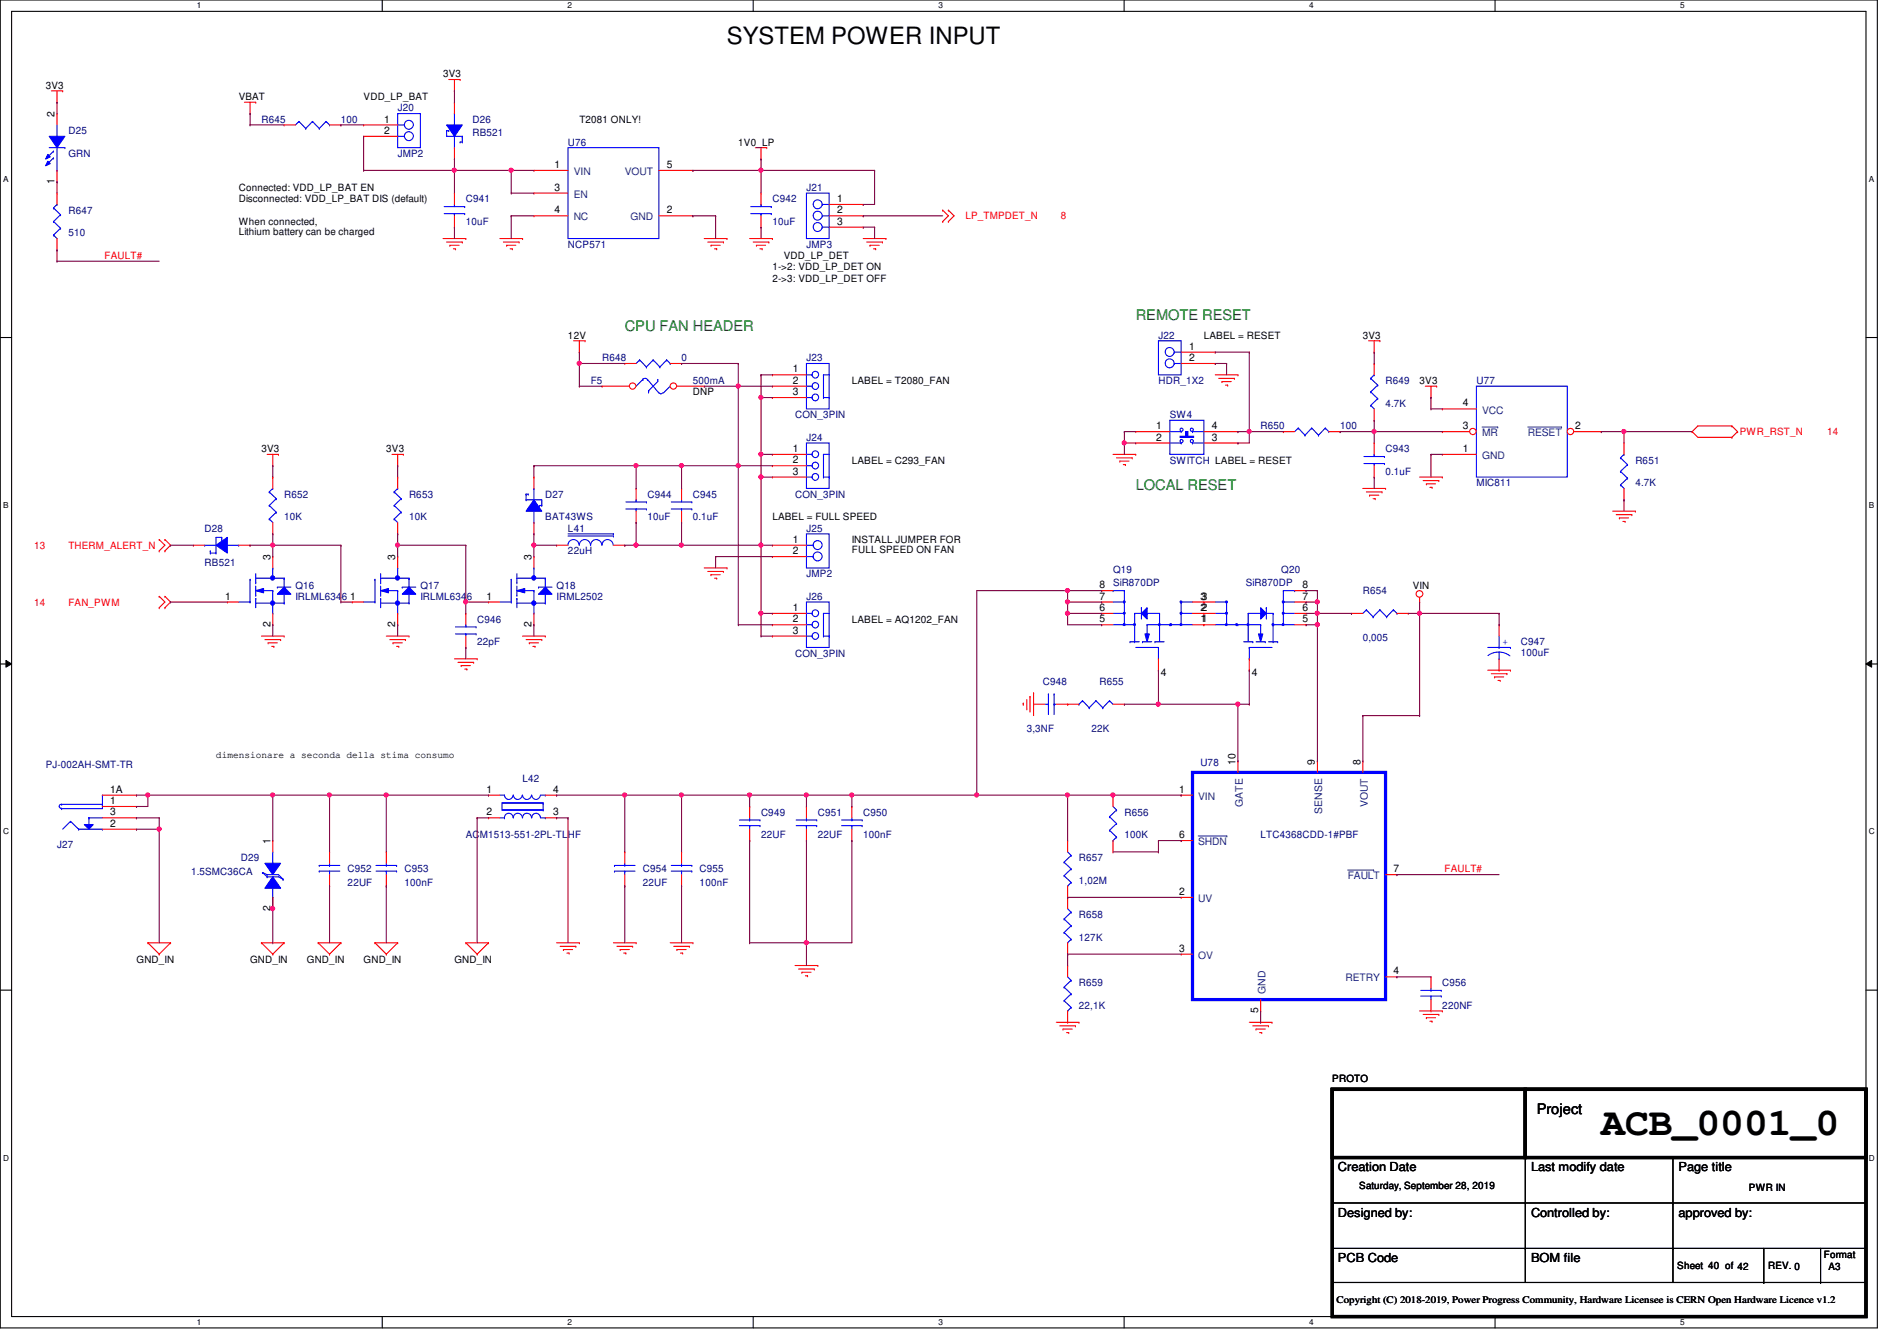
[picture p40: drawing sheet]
<svg xmlns="http://www.w3.org/2000/svg" width="297mm" height="210mm" viewBox="0 0 297 210" stroke-linecap="round" stroke-linejoin="round" font-family="sans-serif">
<defs><g id="words">
<text font-size="6.2" x="250.7" y="177.7">ACB_0001_0</text>
<text font-size="3.7" x="113.8" y="6.9">SYSTEM POWER INPUT</text>
<g font-size="2.3" fill="#007f00">
<text x="97.8" y="51.9">CPU FAN HEADER</text>
<text x="177.8" y="50.1">REMOTE RESET</text>
<text x="177.8" y="76.8">LOCAL RESET</text>
</g>
<text font-size="2.3" x="240.6" y="174.4">Project</text>
<g font-size="1.9">
<text x="209.5" y="183.3">Creation Date</text>
<text x="239.7" y="183.3">Last modify date</text>
<text x="262.8" y="183.3">Page title</text>
<text x="209.5" y="190.4">Designed by:</text>
<text x="239.7" y="190.4">Controlled by:</text>
<text x="262.8" y="190.4">approved by:</text>
<text x="209.5" y="197.5">PCB Code</text>
<text x="239.7" y="197.5">BOM file</text>
</g>
<g font-size="1.6">
<text x="7.2" y="13.9">3V3</text>
<text x="37.4" y="15.7">VBAT</text>
<text x="56.9" y="15.7">VDD_LP_BAT</text>
<text x="69.4" y="12.1">3V3</text>
<text x="8.5" y="18.3" transform="rotate(-90 8.5 18.3)">2</text>
<text x="60.2" y="19.2">1</text>
<text x="60.2" y="21">2</text>
<text x="90.7" y="19.2">T2081 ONLY!</text>
<text x="115.6" y="22.8">1V0_LP</text>
<text x="8.5" y="28.8" transform="rotate(-90 8.5 28.8)">1</text>
<text x="37.4" y="29.9">Connected: VDD_LP_BAT EN</text>
<text x="86.8" y="29.8">3</text>
<text x="86.8" y="26.3">1</text>
<text x="104.4" y="26.3">5</text>
<text x="37.4" y="35.2">When connected,</text>
<text x="37.4" y="31.7">Disconnected: VDD_LP_BAT DIS (default)</text>
<text x="86.8" y="33.4">4</text>
<text x="104.4" y="33.4">2</text>
<text x="131.1" y="33.4">2</text>
<text x="131.1" y="35.2">3</text>
<text x="131.1" y="31.6">1</text>
<text x="37.4" y="36.8">Lithium battery can be charged</text>
<text x="122.7" y="40.6">VDD_LP_DET</text>
<text x="120.9" y="44.1">2-&gt;3: VDD_LP_DET OFF</text>
<text x="120.9" y="42.3">1-&gt;2: VDD_LP_DET ON</text>
<text x="88.9" y="53">12V</text>
<text x="188.5" y="53">LABEL = RESET</text>
<text x="213.4" y="53">3V3</text>
<text x="124.2" y="58.3">1</text>
<text x="186.2" y="54.7">1</text>
<text x="186.2" y="56.5">2</text>
<text x="108.5" y="61.9">DNP</text>
<text x="124.2" y="60.1">2</text>
<text x="124.2" y="61.8">3</text>
<text x="133.4" y="60.1">LABEL = T2080_FAN</text>
<text x="222.3" y="60.1">3V3</text>
<text x="229.1" y="63.6">4</text>
<text x="40.9" y="70.8">3V3</text>
<text x="60.5" y="70.8">3V3</text>
<text x="124.2" y="70.7">1</text>
<text x="181.1" y="67.2">1</text>
<text x="181.1" y="69">2</text>
<text x="189.7" y="69">3</text>
<text x="189.7" y="67.2">4</text>
<text x="229.1" y="70.7">1</text>
<text x="229.1" y="67.2">3</text>
<text x="246.6" y="67.2">2</text>
<text x="124.2" y="72.5">2</text>
<text x="124.2" y="74.3">3</text>
<text x="133.4" y="72.6">LABEL = C293_FAN</text>
<text x="120.9" y="81.4">LABEL = FULL SPEED</text>
<text x="42.3" y="87.7" transform="rotate(-90 42.3 87.7)">3</text>
<text x="61.9" y="87.7" transform="rotate(-90 61.9 87.7)">3</text>
<text x="83.2" y="87.7" transform="rotate(-90 83.2 87.7)">3</text>
<text x="124.2" y="85">1</text>
<text x="124.2" y="86.7">2</text>
<text x="133.4" y="85">INSTALL JUMPER FOR</text>
<text x="133.4" y="86.6">FULL SPEED ON FAN</text>
<text x="35.3" y="93.9">1</text>
<text x="54.8" y="93.9">1</text>
<text x="76.2" y="93.9">1</text>
<text x="124.2" y="95.6">1</text>
<text x="172.2" y="95.6">6</text>
<text x="172.2" y="93.9">7</text>
<text x="172.2" y="92.1">8</text>
<text x="188" y="95.6">22</text>
<text x="188" y="93.9">33</text>
<text x="204" y="95.6">6</text>
<text x="204" y="93.9">7</text>
<text x="204" y="92.1">8</text>
<text x="221.2" y="92.1">VIN</text>
<text x="42.3" y="98.1" transform="rotate(-90 42.3 98.1)">2</text>
<text x="61.9" y="98.1" transform="rotate(-90 61.9 98.1)">2</text>
<text x="83.2" y="98.1" transform="rotate(-90 83.2 98.1)">2</text>
<text x="124.2" y="97.4">2</text>
<text x="124.2" y="99.2">3</text>
<text x="133.4" y="97.5">LABEL = AQ1202_FAN</text>
<text x="172.2" y="97.4">5</text>
<text x="188" y="97.4">11</text>
<text x="204" y="97.4">5</text>
<text x="181.8" y="105.8">4</text>
<text x="196" y="105.8">4</text>
<text x="33.8" y="118.6">dimensionare a seconda della stima consumo</text>
<text x="193.5" y="119.7" transform="rotate(-90 193.5 119.7)">10</text>
<text x="205.9" y="119.7" transform="rotate(-90 205.9 119.7)">9</text>
<text x="213" y="119.7" transform="rotate(-90 213 119.7)">8</text>
<text x="17.3" y="125.9">1</text>
<text x="17.3" y="124.1">1A</text>
<text x="76.2" y="124.1">1</text>
<text x="86.6" y="124.1">4</text>
<text x="184.6" y="124.1">1</text>
<text x="17.3" y="129.4">2</text>
<text x="17.3" y="127.6">3</text>
<text x="76.2" y="127.6">2</text>
<text x="86.6" y="127.6">3</text>
<text x="184.6" y="131.2">6</text>
<text x="42.3" y="132.1" transform="rotate(-90 42.3 132.1)">1</text>
<text x="218.2" y="136.5">7</text>
<text x="42.3" y="142.6" transform="rotate(-90 42.3 142.6)">2</text>
<text x="184.6" y="140.1">2</text>
<text x="184.6" y="149">3</text>
<text x="21.4" y="150.8">GND_IN</text>
<text x="39.2" y="150.8">GND_IN</text>
<text x="48" y="150.8">GND_IN</text>
<text x="56.9" y="150.8">GND_IN</text>
<text x="71.2" y="150.8">GND_IN</text>
<text x="218.2" y="152.5">4</text>
<text x="197" y="158.6" transform="rotate(-90 197 158.6)">5</text>
<text x="208.6" y="169.3">PROTO</text>
<text x="212.8" y="186.2">Saturday, September 28, 2019</text>
<text x="273.9" y="186.4">PWR IN</text>
<text x="285.6" y="196.8">Format</text>
<text x="209.3" y="203.9">Copyright (C) 2018-2019, Power Progress Community, Hardware Licensee is CERN Open Hardware Licence v1.2</text>
<text x="262.6" y="198.6">Sheet 40 of 42</text>
<text x="276.9" y="198.6">REV. 0</text>
<text x="286.3" y="198.8">A3</text>
</g>
<g font-size="1.6" fill="#00007f">
<text x="62.3" y="17.4">J20</text>
<text x="10.7" y="21">D25</text>
<text x="40.9" y="19.2">R645</text>
<text x="53.4" y="19.2">100</text>
<text x="74" y="19.2">D26</text>
<text x="74" y="21.3">RB521</text>
<text x="88.9" y="22.8">U76</text>
<text x="10.7" y="24.6">GRN</text>
<text x="62.3" y="24.6">JMP2</text>
<text x="126.3" y="29.9">J21</text>
<text x="10.7" y="33.4">R647</text>
<text x="72.9" y="31.7">C941</text>
<text x="72.9" y="35.2">10uF</text>
<text x="120.9" y="31.7">C942</text>
<text x="120.9" y="35.2">10uF</text>
<text x="10.7" y="37">510</text>
<text x="88.9" y="38.8">NCP571</text>
<text x="126.3" y="38.8">JMP3</text>
<text x="181.4" y="53">J22</text>
<text x="94.3" y="56.6">R648</text>
<text x="106.7" y="56.6">0</text>
<text x="126.3" y="56.6">J23</text>
<text x="92.5" y="60.1">F5</text>
<text x="108.5" y="60.1">500mA</text>
<text x="124.5" y="65.4">CON_3PIN</text>
<text x="181.4" y="60.1">HDR_1X2</text>
<text x="183.2" y="65.4">SW4</text>
<text x="217" y="60.1">R649</text>
<text x="217" y="63.7">4.7K</text>
<text x="231.2" y="60.1">U77</text>
<text x="126.3" y="69">J24</text>
<text x="197.4" y="67.2">R650</text>
<text x="209.8" y="67.2">100</text>
<text x="217" y="70.8">C943</text>
<text x="44.5" y="77.9">R652</text>
<text x="64" y="77.9">R653</text>
<text x="85.4" y="77.9">D27</text>
<text x="101.4" y="77.9">C944</text>
<text x="108.5" y="77.9">C945</text>
<text x="124.5" y="77.9">CON_3PIN</text>
<text x="183.2" y="72.6">SWITCH LABEL = RESET</text>
<text x="217" y="74.3">0.1uF</text>
<text x="231.2" y="76.1">MIC811</text>
<text x="256.1" y="72.6">R651</text>
<text x="256.1" y="76.1">4.7K</text>
<text x="32" y="83.2">D28</text>
<text x="44.5" y="81.4">10K</text>
<text x="64" y="81.4">10K</text>
<text x="85.4" y="81.4">BAT43WS</text>
<text x="88.9" y="83.2">L41</text>
<text x="101.4" y="81.4">10uF</text>
<text x="108.5" y="81.4">0.1uF</text>
<text x="126.3" y="83.2">J25</text>
<text x="32" y="88.6">RB521</text>
<text x="88.9" y="86.8">22uH</text>
<text x="174.3" y="89.6">Q19</text>
<text x="200.6" y="89.6">Q20</text>
<text x="46.3" y="92.1">Q16</text>
<text x="46.3" y="93.9">IRLML6346</text>
<text x="65.8" y="92.1">Q17</text>
<text x="65.8" y="93.9">IRLML6346</text>
<text x="87.2" y="92.1">Q18</text>
<text x="87.2" y="93.9">IRML2502</text>
<text x="126.3" y="90.3">JMP2</text>
<text x="126.3" y="93.9">J26</text>
<text x="174.3" y="91.8">SiR870DP</text>
<text x="195.1" y="91.8">SiR870DP</text>
<text x="213.4" y="93">R654</text>
<text x="74.7" y="97.5">C946</text>
<text x="74.7" y="101">22pF</text>
<text x="213.4" y="100.3">0,005</text>
<text x="238.1" y="101">C947</text>
<text x="124.5" y="102.8">CON_3PIN</text>
<text x="163.3" y="107.2">C948</text>
<text x="172.2" y="107.2">R655</text>
<text x="238.1" y="102.6">100uF</text>
<text x="160.8" y="114.5">3,3NF</text>
<text x="170.9" y="114.5">22K</text>
<text x="188" y="119.8">U78</text>
<text x="7.2" y="120.2">PJ-002AH-SMT-TR</text>
<text x="81.8" y="122.3">L42</text>
<text x="72.9" y="131.2">ACM1513-551-2PL-TLHF</text>
<text x="119.2" y="127.7">C949</text>
<text x="119.2" y="131.2">22UF</text>
<text x="128.1" y="127.7">C951</text>
<text x="128.1" y="131.2">22UF</text>
<text x="135.2" y="127.7">C950</text>
<text x="135.2" y="131.2">100nF</text>
<text x="176.1" y="127.7">R656</text>
<text x="176.1" y="131.2">100K</text>
<text x="197.4" y="131.2">LTC4368CDD-1#PBF</text>
<text x="8.9" y="132.7">J27</text>
<text x="29.9" y="136.9">1.5SMC36CA</text>
<text x="37.7" y="134.8">D29</text>
<text x="54.4" y="136.6">C952</text>
<text x="63.3" y="136.6">C953</text>
<text x="100.7" y="136.6">C954</text>
<text x="109.6" y="136.6">C955</text>
<text x="168.9" y="134.8">R657</text>
<text x="54.4" y="138.7">22UF</text>
<text x="63.3" y="138.7">100nF</text>
<text x="100.7" y="138.7">22UF</text>
<text x="109.6" y="138.7">100nF</text>
<text x="168.9" y="143.7">R658</text>
<text x="168.9" y="138.3">1,02M</text>
<text x="168.9" y="147.2">127K</text>
<text x="168.9" y="154.3">R659</text>
<text x="225.8" y="154.3">C956</text>
<text x="168.9" y="157.9">22,1K</text>
<text x="225.8" y="157.9">220NF</text>
</g>
<g font-size="1.6" fill="#00407f">
<text x="89.8" y="27.4">VIN</text>
<text x="97.8" y="27.4">VOUT</text>
<text x="89.8" y="34.5">NC</text>
<text x="89.8" y="30.9">EN</text>
<text x="98.7" y="34.5">GND</text>
<text x="232.1" y="64.7">VCC</text>
<text x="232.1" y="71.8">GND</text>
<text x="232.1" y="68.3">MR</text>
<text x="239.2" y="68.3">RESET</text>
<text x="187.6" y="125.2">VIN</text>
<text x="194.6" y="126.3" transform="rotate(-90 194.6 126.3)">GATE</text>
<text x="207" y="127.4" transform="rotate(-90 207 127.4)">SENSE</text>
<text x="214.2" y="126.4" transform="rotate(-90 214.2 126.4)">VOUT</text>
<text x="187.6" y="132.3">SHDN</text>
<text x="211" y="137.6">FAULT</text>
<text x="187.6" y="141.2">UV</text>
<text x="187.6" y="150.1">OV</text>
<text x="198.2" y="155.6" transform="rotate(-90 198.2 155.6)">GND</text>
<text x="210.7" y="153.6">RETRY</text>
</g>
<g font-size="1.6" fill="#f00">
<text x="151.2" y="34.3">LP_TMPDET_N</text>
<text x="166.1" y="34.3">8</text>
<text x="16.4" y="40.6">FAULT#</text>
<text x="272.4" y="68.1">PWR_RST_N</text>
<text x="286.1" y="68.1">14</text>
<text x="5.4" y="85.9">13</text>
<text x="10.7" y="85.9">THERM_ALERT_N</text>
<text x="5.4" y="94.8">14</text>
<text x="10.7" y="94.8">FAN_PWM</text>
<text x="226.2" y="136.6">FAULT#</text>
</g>
<text font-size="1.6" fill="#00f" x="235.3" y="101">+</text>
<g font-size="1.3">
<text x="30.8" y="1.3">1</text>
<text x="88.9" y="1.3">2</text>
<text x="146.9" y="1.3">3</text>
<text x="205" y="1.3">4</text>
<text x="263.1" y="1.3">5</text>
<text x=".5" y="28.4">A</text>
<text x="292.6" y="28.4">A</text>
<text x=".5" y="79.5">B</text>
<text x="292.6" y="79.5">B</text>
<text x=".5" y="130.6">C</text>
<text x="292.6" y="130.6">C</text>
<text x=".5" y="181.7">D</text>
<text x="292.6" y="181.7">D</text>
<text x="30.8" y="207.4">1</text>
<text x="88.9" y="207.4">2</text>
<text x="146.9" y="207.4">3</text>
<text x="205" y="207.4">4</text>
<text x="263.1" y="207.4">5</text>
</g>
</g></defs>
<path d="M0 0h294v207.9h-294zM1.8 1.8h290.4v204.3h-290.4z" fill="none" stroke="#000" stroke-width=".17"/>
<g fill="#fff">
<path d="M30.8 .2h.7v1.4h-.7z"/>
<path d="M30.8 206.2h.7v1.4h-.7z"/>
</g>
<path d="M59.9 0v1.8M59.9 206.1v1.8" fill="none" stroke="#000" stroke-width=".17"/>
<g fill="#fff">
<path d="M88.9 .2h.6v1.4h-.6z"/>
<path d="M88.9 206.2h.6v1.4h-.6z"/>
</g>
<path d="M117.9 0v1.8M117.9 206.1v1.8" fill="none" stroke="#000" stroke-width=".17"/>
<g fill="#fff">
<path d="M146.9 .2h.7v1.4h-.7z"/>
<path d="M146.9 206.2h.7v1.4h-.7z"/>
</g>
<path d="M176 0v1.8M176 206.1v1.8" fill="none" stroke="#000" stroke-width=".17"/>
<g fill="#fff">
<path d="M205 .2h.7v1.4h-.7z"/>
<path d="M205 206.2h.7v1.4h-.7z"/>
</g>
<path d="M234.1 0v1.8M234.1 206.1v1.8" fill="none" stroke="#000" stroke-width=".17"/>
<g fill="#fff">
<path d="M263.1 .2h.7v1.4h-.7z"/>
<path d="M263.1 206.2h.7v1.4h-.7z"/>
<path d="M.5 27.3h.8v1.4h-.8z"/>
<path d="M292.6 27.3h.9v1.4h-.9z"/>
<path d="M.5 78.4h.8v1.4h-.8z"/>
<path d="M292.6 78.4h.9v1.4h-.9z"/>
</g>
<path d="M0 52.8h1.8M292.2 52.8h1.8" fill="none" stroke="#000" stroke-width=".17"/>
<g fill="#fff">
<path d="M.5 129.5h.9v1.4h-.9z"/>
<path d="M292.6 129.5h.9v1.4h-.9z"/>
</g>
<path d="M0 103.9h1.8M292.2 103.9h1.8" fill="none" stroke="#000" stroke-width=".17"/>
<path d="M.9 103.4l.9 .5-.9 .5zM292.2 103.9l.9-.5v1z" fill="#000"/>
<path d="M.9 103.4l.9 .5-.9 .5zM292.2 103.9l.9-.5v1z" fill="none" stroke="#000" stroke-width=".16"/>
<g fill="#fff">
<path d="M.5 180.5h.9v1.4h-.9z"/>
<path d="M292.6 180.5h.9v1.4h-.9z"/>
</g>
<g fill="none" stroke="#000" stroke-width=".17">
<path d="M0 155h1.8M292.2 155h1.8M208.6 170.5h8.9M217.5 170.5h.1M208.6 188.3h83.6M208.6 195.4h83.6M238.8 188.3h.1M238.8 195.4h.1M238.8 195.4v5.3h-30.2M238.8 181.2v14.2M262 188.3h.1M262 195.4h.1"/>
<path d="M262 195.4v5.3h-23.2M262 181.2v14.2M276.2 195.4v5.3M285.1 195.4v5.3M292.2 188.3h.1M292.2 195.4h.1M262 200.7h30.2M276.2 200.7h.1M285.1 200.7h.1M292.2 200.7h.1"/>
</g>
<g fill="none" stroke="#f00" stroke-width=".17">
<path d="M8 14.2h1.8M8.9 16h.1M8.9 14.2v1.8M9.8 14.2h.1M38.3 16h1.7M39.2 17.8h.1M39.2 16v1.8M40 16h.1M70.3 12.4h1.7M71.2 14.2h.1M71.2 12.4v1.8M72 12.4h.1"/>
<path d="M69.4 37.3h3.5M69.9 37.9h2.5M70.4 38.4h.1M70.4 38.4h1.5M71 38.9h.3M71.3 38.9h.1M72.4 37.9h.1M72.9 37.3h.1M78.3 37.3h3.5M78.8 37.9h2.5M79.3 38.4h.1M79.3 38.4h1.5"/>
<path d="M79.9 38.9h.3M80.2 38.9h.1M81.3 37.9h.1M81.8 37.3h.1M110.3 37.3h3.5M110.8 37.9h2.5M111.3 38.4h.1M111.3 38.4h1.5M111.9 38.9h.3M112.2 38.9h.1M113.3 37.9h.1M113.8 37.3h.1"/>
<path d="M117.4 37.3h3.5M117.9 37.9h2.5M118.3 23.1h1.8M118.4 38.4h.1M118.4 38.4h1.5M119 38.9h.3M119.2 24.9h.1M119.2 23.1v1.8M119.3 38.9h.1M120.1 23.1h.1M120.4 37.9h.1M120.9 37.3h.1"/>
<path d="M135.2 37.3h3.5M135.7 37.9h2.5M136.2 38.4h.1M136.2 38.4h1.5M136.8 38.9h.3M137.1 38.9h.1M138.2 37.9h.1M138.7 37.3h.1M147.6 32.9h.1M147.6 34.7h.1M147.6 32.9l.9 .9-.9 .9M148.5 32.9h.1"/>
<path d="M148.5 34.7h.1M148.5 32.9l.9 .9-.9 .9M89.8 53.3h1.8M90.7 55.1h.1M90.7 53.3v1.8M91.6 53.3h.1M190.3 58.7h3.5M190.8 59.2h2.5M191.3 59.7h.1M191.3 59.7h1.5M193.3 59.2h.1M193.8 58.7h.1"/>
<path d="M214.3 53.3h1.8M215.2 55.1h.1M215.2 53.3v1.8M216.1 53.3h.1M41.8 71.1h1.8M42.7 72.9h.1M42.7 71.1v1.8M43.6 71.1h.1M61.4 71.1h1.8M62.3 72.9h.1M62.3 71.1v1.8M63.2 71.1h.1"/>
<path d="M174.3 71.1h3.5M174.8 71.7h2.5M175.3 72.2h.1M175.3 72.2h1.5M175.9 72.7h.3M176.2 72.7h.1M177.3 71.7h.1M177.8 71.1h.1M191.9 60.3h.3M192.2 60.3h.1M213.4 76.5h3.6M213.9 77h2.5"/>
<path d="M214.5 77.5h.1M214.5 77.5h1.4M215 78.1h.3M215.3 78.1h.1M216.4 77h.1M217 76.5h.1M222.3 74.7h3.5M222.8 75.2h2.5M223.2 60.5h1.8M223.3 75.7h.1M223.3 75.7h1.5M223.9 76.3h.3"/>
<path d="M224.1 62.2h.1M224.1 60.5v1.7M224.2 76.3h.1M225 60.5h.1M225.3 75.2h.1M225.8 74.7h.1M265 67.6h.1M265 67.6l.8 .9h5.4M271.2 66.7h.1M271.2 68.5h.1M271.2 66.7l.9 .9M271.2 66.7h-5.4l-.8 .9"/>
<path d="M272.1 67.6h.1M272.1 67.6l-.9 .9M24.9 95.1h.1M24.9 93.3h.1M24.9 86.2h.1M24.9 84.5h.1M24.9 93.3l.9 .9-.9 .9M24.9 84.5l.9 .8-.9 .9M25.8 93.3h.1M25.8 95.1h.1M25.8 84.5h.1M25.8 86.2h.1"/>
<path d="M25.8 93.3l.9 .9-.9 .9M25.8 84.5l.9 .8-.9 .9M40.9 99.6h3.6M44.5 99.6h.1M60.5 99.6h3.5M64 99.6h.1M81.8 99.6h3.6M85.4 99.6h.1M110.3 88.9h3.5M110.8 89.5h2.5M111.3 90h.1M111.3 90h1.5"/>
<path d="M111.9 90.5h.3M112.2 90.5h.1M113.3 89.5h.1M113.8 88.9h.1M222.3 94.2h.1M222.3 93.5v.7M252.5 80h3.6M253.1 80.6h2.4M253.6 81.1h.1M253.6 81.1h1.4M254.1 81.6h.4M254.5 81.6h.1"/>
<path d="M255.5 80.6h.1M256.1 80h.1M41.5 100.1h2.4M42 100.6h.1M42 100.6h1.4M42.5 101.2h.4M42.9 101.2h.1M43.9 100.1h.1M61 100.1h2.5M61.5 100.6h.1M61.5 100.6h1.5M62.1 101.2h.3"/>
<path d="M62.4 101.2h.1M63.5 100.1h.1M71.2 103.1h3.5M71.7 103.7h2.5M72.2 104.2h.1M72.2 104.2h1.5M72.8 104.7h.3M73.1 104.7h.1M74.2 103.7h.1M74.7 103.1h.1M82.4 100.1h2.4M82.9 100.6h.1"/>
<path d="M82.9 100.6h1.4M83.4 101.2h.4M83.8 101.2h.1M84.8 100.1h.1M160.2 110.1h.1M160.2 110.1v.3M160.8 111h.1M160.8 109.5v1.5M161.3 109h.1M161.3 109v2.5M161.8 108.5h.1M161.8 108.5v3.5"/>
<path d="M233 104.9h3.5M233.5 105.5h2.5M234 106h.1M234 106h1.5M234.6 106.5h.3M234.9 106.5h.1M236 105.5h.1M236.5 104.9h.1M23.2 147.6h.1M23.2 147.6h3.5M23.2 147.6l1.7 1.8M24.9 149.4h.1"/>
<path d="M26.7 147.6h.1M26.7 147.6l-1.8 1.8M40.9 147.6h.1M40.9 147.6h3.6M40.9 147.6l1.8 1.8M42.7 149.4h.1M44.5 147.6h.1M44.5 147.6l-1.8 1.8M49.8 147.6h.1M49.8 147.6h3.6M49.8 147.6l1.8 1.8M51.6 149.4h.1"/>
<path d="M53.4 147.6h.1M53.4 147.6l-1.8 1.8M58.7 147.6h.1M58.7 147.6h3.6M58.7 147.6l1.8 1.8M60.5 149.4h.1M62.3 147.6h.1M62.3 147.6l-1.8 1.8M72.9 147.6h.1M72.9 147.6h3.6M72.9 147.6l1.8 1.8M74.7 149.4h.1"/>
<path d="M76.5 147.6h.1M76.5 147.6l-1.8 1.8M87.2 147.6h3.5M87.7 148.1h2.5M88.2 148.6h.1M88.2 148.6h1.5M88.8 149.2h.3M89.1 149.2h.1M90.2 148.1h.1M90.7 147.6h.1M96.1 147.6h3.5M96.6 148.1h2.5"/>
<path d="M97.1 148.6h.1M97.1 148.6h1.4M97.7 149.2h.3M98 149.2h.1M99.1 148.1h.1M99.6 147.6h.1M104.9 147.6h3.6M105.5 148.1h2.4M106 148.6h.1M106 148.6h1.4M106.5 149.2h.4M106.9 149.2h.1"/>
<path d="M107.9 148.1h.1M108.5 147.6h.1M124.5 151.1h3.6M125 151.7h2.5M125.6 152.2h.1M125.6 152.2h1.4M126.1 152.7h.3M126.4 152.7h.1M127.5 151.7h.1M128.1 151.1h.1M222.3 158.2h3.5M222.8 158.8h2.5"/>
<path d="M223.3 159.3h.1M223.3 159.3h1.5M223.9 159.9h.3M224.2 159.9h.1M225.3 158.8h.1M225.8 158.2h.1M165.4 160h3.5M165.9 160.6h2.5M166.5 161.1h.1M166.5 161.1h1.4M167 161.6h.3M167.3 161.6h.1"/>
<path d="M168.4 160.6h.1M168.9 160h.1M195.6 160h3.6M196.2 160.6h2.4M196.7 161.1h.1M196.7 161.1h1.4M197.2 161.6h.4M197.6 161.6h.1M198.6 160.6h.1M199.2 160h.1"/>
<circle cx="222.3" cy="93" r=".52"/>
</g>
<path d="M208.6 170.5h30.2v10.7h-30.2zM208.6 170.5h83.6v35.6h-83.6zM238.8 170.5h53.4v10.7h-53.4z" fill="none" stroke="#000" stroke-width=".51"/>
<path d="M13.2 129.1h1.4l-.7 .7z" fill="#00f"/>
<g fill="none" stroke="#00f" stroke-width=".17">
<path d="M126.3 30.2h3.5v7.1h-3.5zM128.8 32h.1M128.8 33.8h.1M128.8 35.6h.1M128.8 32h1M128.8 33.8h1M128.8 35.6h1M9.6 126.6h.1M9.6 125.9h-.2a.29 .29 0 0 0-.1 .4 .29 .29 0 0 0 .3 .2M9.6 125.9h.1M9.6 125.9h6.4M11 128.6h.1"/>
<path d="M11 128.6l-1.2 1.2M11 128.6l1.3 1.2M12.3 129.8h.1M12.3 129.8h3.7M13.2 129.1h1.4l-.7 .7zM13.9 128h.1M13.9 128h2.1M13.9 128v1.1M16 129.8h.1M16 125.9h.1M16 124.5h.1M16 124.5v2.1h-6.4"/>
<circle cx="128" cy="33.8" r=".7"/>
<circle cx="128" cy="32" r=".7"/>
<circle cx="128" cy="35.5" r=".7"/>
</g>
<g fill="none" stroke="#f00" stroke-width=".17">
<path d="M129.8 33.8h5.4M129.8 35.6h5.4M129.8 32h5.4M135.2 33.8h.1M135.2 35.6h.1M135.2 32h.1M16 129.8h5.4M16 128h5.4M16 126.2h5.4M16 124.5h5.4M21.4 129.8h.1M21.4 128h.1"/>
<path d="M21.4 126.2h.1M21.4 124.5h.1"/>
</g>
<path d="M85.4 91.9l1 1.1h-2.1z" fill-rule="evenodd" fill="#00f"/>
<g fill="none" stroke="#00f" stroke-width=".17">
<path d="M78.3 94.2h1.7M80 90.7h.1M80 94.2h.1M80 90.7v3.5M80.9 91.2h.1M80.9 93.2h.1M80.9 93.7h.1M80.9 89.8v1.4M80.9 91.7v1.5M80.9 93.7v1.4M80.9 90.5h4.5M80.9 92.5h2.7"/>
<path d="M80.9 94.4h4.5M83.6 92.5h.1M85.4 91.9l1 1.1h-2.1zM85.4 90.5h.1M85.4 94.4h.1M85.4 90.5v3.9"/>
</g>
<circle cx="83.6" cy="90.5" r=".33" fill="#00f"/>
<circle cx="83.6" cy="90.5" r=".33" fill="none" stroke="#00f" stroke-width=".17"/>
<circle cx="83.6" cy="94.4" r=".33" fill="#00f"/>
<g fill="none" stroke="#00f" stroke-width=".17">
<path d="M83.6 88.9h.1M83.6 88.9v1.6"/>
<circle cx="83.6" cy="94.4" r=".33"/>
</g>
<path d="M80.9 92.5l1.3-.4v.7z" fill-rule="evenodd" fill="#00f"/>
<g fill="none" stroke="#00f" stroke-width=".17">
<path d="M98 79.7h3.2M98 78.6h3.2M99.6 79.7h.1M99.6 78.2h.1M99.6 78.2v.4M99.6 79.7v.3M101.2 79.7h.1M101.2 78.6h.1M80.9 92.5l1.3-.4v.7zM83.6 96h.1M83.6 92.5v3.5M84.3 91.9h.1"/>
<path d="M84.3 91.9h2.1M42.7 135.1h.1M42.7 133.3v1.8M42.7 139v1.5M42.7 140.5h.1"/>
</g>
<path d="M99.6 76.5h.1M99.6 76.5v1.7M76.5 94.2h.1M76.5 94.2h1.8M83.6 97.8h.1M83.6 87.1h.1M83.6 87.1v1.8M83.6 96v1.8M99.6 81.8h.1M99.6 80v1.8" fill="none" stroke="#f00" stroke-width=".17"/>
<path d="M41.5 135.1h2.4l-1.2 1.8z" fill-rule="evenodd" fill="#00f"/>
<path d="M41.1 136.6h.1M41.1 136.6l.7 .6M41.1 136.6l.7 .3M41.5 135.1h2.4l-1.2 1.8zM41.8 137.2h.1M41.8 136.9h.1M41.8 137.2h1.8l.7 .4M41.8 136.9h1.8l.7 .7M44.3 137.6h.1" fill="none" stroke="#00f" stroke-width=".17"/>
<path d="M42.7 137.2l1.2 1.8h-2.4z" fill-rule="evenodd" fill="#00f"/>
<g fill="none" stroke="#00f" stroke-width=".17">
<path d="M62.3 17.8h3.5v5.3h-3.5zM62.3 19.6h1M63.3 19.6h.1M62.3 21.3h1M63.3 21.3h.1M203.3 67h.1M203.3 67l1 1.1M203.3 67l-.6 .6M204.3 68.1h.1M205.4 67h.1M205.4 67l-1.1 1.1M205.4 67l1.1 1.1"/>
<path d="M206.5 68.1h.1M207.5 67h.1M207.5 67l.6 .6M207.5 67l-1 1.1M208.1 67.6h.1M231.2 60.5h14.2v14.2h-14.2zM42.7 137.2l1.2 1.8h-2.4zM124.7 129.2h3.2M124.7 128.4h3.2M126.3 128.4h.1M126.3 129.2h.1M126.3 128v.4"/>
<path d="M126.3 129.2v.6M127.9 129.2h.1M127.9 128.4h.1M173.7 127.8h.1M173.7 130h.1M173.7 127.8l1.1 1.1M173.7 130l1.1 1M174.3 131.6h.1M174.3 126.2l.5 .6M174.8 126.8h.1M174.8 128.9h.1M174.8 131h.1"/>
<path d="M174.8 126.8l-1.1 1M174.8 128.9l-1.1 1.1M174.8 131l-.5 .6"/>
<circle cx="64" cy="19.5" r=".7"/>
<circle cx="64" cy="21.3" r=".7"/>
</g>
<g fill="none" stroke="#f00" stroke-width=".17">
<path d="M56.9 19.6h.1M56.9 19.6h5.4M56.9 21.3h.1M56.9 21.3h5.4M201 67.6h.1M201 67.6h1.7M208.1 67.6h1.7M209.8 67.6h.1M225.8 71.1h.1M225.8 71.1h5.4M193.8 119.1h.1M193.8 119.1v1.8"/>
<path d="M206.3 119.1h.1M206.3 119.1v1.8M213.4 119.1h.1M213.4 119.1v1.8M42.7 131.6h.1M42.7 131.6v1.7M126.3 126.2h.1M126.3 131.6h.1M126.3 126.2v1.8M126.3 129.8v1.8M174.3 124.5h.1M174.3 133.3h.1"/>
<path d="M174.3 124.5v1.7M174.3 131.6v1.7M185 124.5h.1M185 131.6h.1M185 124.5h1.7M185 131.6h1.7M217 136.9h1.7M218.7 136.9h.1M42.7 142.2h.1M42.7 140.5v1.7M185 140.5h.1M185 149.4h.1"/>
<path d="M185 140.5h1.7M185 149.4h1.7M197.4 158.2h.1M197.4 156.5v1.7M217 152.9h1.7M218.7 152.9h.1"/>
</g>
<path d="M186.7 120.9h30.3v35.6h-30.3z" fill="none" stroke="#00f" stroke-width=".51"/>
<path d="M187.6 130.9h4.5M192.1 130.9h.1M211 136.2h4.1M215.1 136.2h.1" fill="none" stroke="#00407f" stroke-width=".16"/>
<circle cx="245.9" cy="67.5" r=".5" fill="#fff"/>
<g fill="none" stroke="#f00" stroke-width=".17">
<path d="M246.5 67.6h4.2M250.7 67.6h.1"/>
<circle cx="245.9" cy="67.5" r=".5"/>
</g>
<path d="M239.2 66.8h5.3M244.5 66.8h.1" fill="none" stroke="#00407f" stroke-width=".16"/>
<circle cx="230.6" cy="67.5" r=".5" fill="#fff"/>
<g fill="none" stroke="#f00" stroke-width=".17">
<path d="M97.8 56.9h.1M97.8 56.9h1.8M104.9 56.9h1.8M106.7 56.9h.1M225.8 67.6h.1M225.8 64h.1M225.8 67.6h4.3M225.8 64h5.4M120.9 85.3h.1M120.9 87.1h.1M120.9 85.3h5.4M120.9 87.1h5.4"/>
<path d="M161.8 110.2h.1M161.8 110.2h1.8M165.4 110.2h1.8M167.2 110.2h.1"/>
<circle cx="230.6" cy="67.5" r=".5"/>
</g>
<path d="M232.1 66.8h2.4M234.5 66.8h.1" fill="none" stroke="#00407f" stroke-width=".16"/>
<g fill="none" stroke="#00f" stroke-width=".17">
<path d="M100.2 56.3h.1M100.2 56.3l1 1.1M100.2 56.3l-.6 .6M101.2 57.4h.1M102.3 56.3h.1M102.3 56.3l-1.1 1.1M102.3 56.3l1 1.1M103.3 57.4h.1M104.4 56.3h.1M104.4 56.3l.5 .6M104.4 56.3l-1.1 1.1M104.9 56.9h.1"/>
<path d="M126.3 83.6h3.5v5.3h-3.5zM126.3 85.3h1M126.3 87.1h1M127.3 85.3h.1M127.3 87.1h.1M179.6 97.8h.1M179.6 97.8v1.8M181.6 96h.1M181.6 96v4.5M163.6 110.2h.6M164.2 108.6h.1M164.2 110.2h.1"/>
<path d="M164.2 108.6v3.2M165.1 110.2h.1M165.1 108.6h.1M165.1 110.2h.3M165.1 108.6v3.2M177.8 101.3h3.6M178.9 100.5h.1M178.9 100.5h1.4M180.8 100.5h.1M180.8 100.5h1.5M181.4 103.1h.1M181.4 101.3h.1"/>
<path d="M181.4 101.3v1.8"/>
<circle cx="128" cy="87.1" r=".7"/>
<circle cx="128" cy="85.3" r=".7"/>
</g>
<path d="M179.3 99.2h.7l-.4 1.3z" fill="#00f"/>
<path d="M179.3 99.2h.7l-.4 1.3zM179.6 96h.1M179.6 97.8h3.6M179.6 96h2M183.2 97.8h.1" fill="none" stroke="#00f" stroke-width=".17"/>
<path d="M178.7 96l.9-.9v1.8z" fill="#00f"/>
<g fill="none" stroke="#00f" stroke-width=".17">
<path d="M174.3 92.5h.1M174.3 96h1.8M174.3 97.8h3.4M174.3 92.5h1.8M174.3 94.2h1.8M176.1 92.5h.1M176.1 96h.1M176.1 94.2h.1M176.1 92.5v5.3M177.7 96h.1M177.7 97.8h.1M177.7 96h1"/>
<path d="M177.7 96v4.5M178.7 96l.9-.9v1.8zM178.7 95.1h.1M178.7 95.1v1.8M176.9 100.5h.1M176.9 100.5h1.5M177.7 100.5h.1"/>
</g>
<path d="M175.9 97.7h.2v.2h-.2z" fill-rule="evenodd" fill="#00f"/>
<path d="M175.9 97.7h.2v.2h-.2z" fill="none" stroke="#00f" stroke-width=".17"/>
<path d="M177.5 97.7h.2v.2h-.2z" fill-rule="evenodd" fill="#00f"/>
<path d="M177.5 97.7h.2v.2h-.2z" fill="none" stroke="#00f" stroke-width=".17"/>
<path d="M175.9 95.9h.2v.2h-.2z" fill-rule="evenodd" fill="#00f"/>
<path d="M175.9 95.9h.2v.2h-.2z" fill="none" stroke="#00f" stroke-width=".17"/>
<path d="M175.9 94.1h.2v.2h-.2z" fill-rule="evenodd" fill="#00f"/>
<path d="M175.9 94.1h.2v.2h-.2z" fill="none" stroke="#00f" stroke-width=".17"/>
<path d="M181.4 97.7h.2v.2h-.2z" fill-rule="evenodd" fill="#00f"/>
<path d="M181.4 97.7h.2v.2h-.2zM183.3 97.8h.1M183.3 97.8h3.4M185 96h.1M185 96h1.7" fill="none" stroke="#00f" stroke-width=".17"/>
<path d="M184.8 94.1h.2v.2h-.2z" fill-rule="evenodd" fill="#00f"/>
<path d="M184.8 94.1h.2v.2h-.2zM185 94.2h.1M185 94.2h1.7" fill="none" stroke="#00f" stroke-width=".17"/>
<path d="M184.8 97.7h.2v.2h-.2z" fill-rule="evenodd" fill="#00f"/>
<path d="M184.8 97.7h.2v.2h-.2z" fill="none" stroke="#00f" stroke-width=".17"/>
<path d="M183.2 97.7h.2v.2h-.2z" fill-rule="evenodd" fill="#00f"/>
<path d="M183.2 97.7h.2v.2h-.2z" fill="none" stroke="#00f" stroke-width=".17"/>
<path d="M184.8 95.9h.2v.2h-.2z" fill-rule="evenodd" fill="#00f"/>
<g fill="none" stroke="#00f" stroke-width=".17">
<path d="M42.2 79.1h.1M42.2 77h.1M42.2 79.1l1.1 1.1M42.2 77l1.1 1.1M42.7 76.5h.1M42.7 76.5l-.5 .5M43.3 78.1h.1M43.3 78.1l-1.1 1M42.2 81.2h.1M42.2 81.2l.5 .6M43.3 80.2h.1M43.3 80.2l-1.1 1"/>
<path d="M184.8 95.9h.2v.2h-.2zM185 94.2h.1M185 94.2v3.6"/>
</g>
<g fill="none" stroke="#f00" stroke-width=".17">
<path d="M42.7 74.7h.1M42.7 74.7v1.8M42.7 83.6h.1M42.7 81.8v1.8M172.5 97.8h.1M172.5 96h.1M172.5 94.2h.1M172.5 92.5h.1M172.5 97.8h1.8M172.5 96h1.8M172.5 94.2h1.8M172.5 92.5h1.8"/>
<path d="M186.7 97.8h1.8M186.7 96h1.8M186.7 94.2h1.8M188.5 97.8h.1M188.5 96h.1M188.5 94.2h.1M181.4 104.9h.1M181.4 103.1v1.8"/>
</g>
<path d="M44.5 91.9l1 1.1h-2.1z" fill-rule="evenodd" fill="#00f"/>
<g fill="none" stroke="#00f" stroke-width=".17">
<path d="M37.4 94.2h1.8M39.2 90.7h.1M39.2 94.2h.1M39.2 90.7v3.5M40 91.2h.1M40 93.2h.1M40 93.7h.1M40 89.8v1.4M40 91.7v1.5M40 93.7v1.4M40 90.5h4.5M40 92.5h2.7"/>
<path d="M40 94.4h4.5M42.7 92.5h.1M44.5 91.9l1 1.1h-2.1zM44.5 90.5h.1M44.5 94.4h.1M44.5 90.5v3.9"/>
</g>
<circle cx="42.7" cy="90.5" r=".33" fill="#00f"/>
<circle cx="42.7" cy="90.5" r=".33" fill="none" stroke="#00f" stroke-width=".17"/>
<circle cx="42.7" cy="94.4" r=".33" fill="#00f"/>
<g fill="none" stroke="#00f" stroke-width=".17">
<path d="M42.7 88.9h.1M42.7 88.9v1.6"/>
<circle cx="42.7" cy="94.4" r=".33"/>
</g>
<path d="M40 92.5l1.3-.4v.7z" fill-rule="evenodd" fill="#00f"/>
<g fill="none" stroke="#00f" stroke-width=".17">
<path d="M183.2 65.8h5.3v5.3h-5.3zM183.2 67.6h1.8M183.2 69.3h1.8M184.8 68.3h2.1v.2h-2.1zM184.8 68.4h2.1M184.8 67.1l.2-.1 .2 .1v.3l-.2 .1-.2-.1zM184.8 68.9l.2-.1 .2 .1v.3l-.2 .1-.2-.1zM185 67.6h.1M185 69.3h.1M186.4 67.1l.2-.1 .2 .1v.3l-.2 .1-.2-.1zM186.4 68.9l.2-.1 .2 .1v.3l-.2 .1-.2-.1zM186.7 67.6h.1"/>
<path d="M186.7 69.3h.1M186.7 67.6h1.8M186.7 69.3h1.8M40 92.5l1.3-.4v.7zM42.7 96h.1M42.7 92.5v3.5M43.4 91.9h.1M43.4 91.9h2.1M166.6 143.8h.1M166.6 146h.1M166.6 143.8l1.1 1.1M166.6 146l1.1 1"/>
<path d="M167.2 147.6h.1M167.2 142.2l.5 .6M167.7 142.8h.1M167.7 144.9h.1M167.7 147h.1M167.7 142.8l-1.1 1M167.7 144.9l-1.1 1.1M167.7 147l-.5 .6"/>
</g>
<path d="M35.6 94.2h.1M35.6 94.2h1.8M42.7 97.8h.1M42.7 87.1h.1M42.7 87.1v1.8M42.7 96v1.8M167.2 140.5h.1M167.2 149.4h.1M167.2 140.5v1.7M167.2 147.6v1.8" fill="none" stroke="#f00" stroke-width=".17"/>
<path d="M185.7 67.6h.3v.7h-.3z" fill-rule="evenodd" fill="#00f"/>
<g fill="none" stroke="#00f" stroke-width=".17">
<path d="M100.6 59.4l.4-.2 .3 .2M100.7 59.4h.1M100.7 59.4l-1.1 1.1M101.4 59.4h.1M101.4 59.4l1.8 2.1M103 59.4h.1M103 59.4v.3l-1.4 1.5M101.6 61.2h.1M101.6 61.2v.3M103.2 61.5a.34 .34 0 0 0 .6 0M104.9 60.5h.1M104.9 60.5l-1 1"/>
<path d="M185.7 67.6h.3v.7h-.3zM213.9 95.5h.1M213.9 95.5l-.5 .5M213.9 95.5l1.1 1.1M215 96.6h.1M216.1 95.5h.1M216.1 95.5l-1.1 1.1M216.1 95.5l1 1.1M217.1 96.6h.1M218.2 95.5h.1M218.2 95.5l-1.1 1.1M218.2 95.5l.5 .5"/>
<path d="M218.7 96h.1"/>
</g>
<path d="M177.8 67.6h.1M177.8 69.3h.1M177.8 67.6h5.4M177.8 69.3h5.4M188.5 67.6h5.3M188.5 69.3h5.3M193.8 69.3h.1M193.8 67.6h.1M211.6 96h.1M211.6 96h1.8M218.7 96h1.8M220.5 96h.1" fill="none" stroke="#f00" stroke-width=".17"/>
<circle cx="99.1" cy="60.4" r=".5" fill="#fff"/>
<g fill="none" stroke="#f00" stroke-width=".17">
<path d="M94.3 60.5h.1M94.3 60.5h4.2"/>
<circle cx="99.1" cy="60.4" r=".5"/>
</g>
<circle cx="105.5" cy="60.4" r=".5" fill="#fff"/>
<g fill="none" stroke="#f00" stroke-width=".17">
<path d="M71.2 30.2h.1M71.2 35.6h.1M71.2 30.2v1.8M71.2 33.8v1.8M62.3 74.7h.1M62.3 74.7v1.8M106 60.5h4.3M110.3 60.5h.1M62.3 83.6h.1M62.3 81.8v1.8"/>
<circle cx="105.5" cy="60.4" r=".5"/>
</g>
<g fill="none" stroke="#00f" stroke-width=".17">
<path d="M69.6 33.4h3.2M69.6 32.3h3.2M69.9 21.3h2.5M71.2 33.4h.1M71.2 32h.1M71.2 32v.3M71.2 33.4v.4M72.4 21.3h.1M72.8 33.4h.1M72.8 32.3h.1M61.7 79.1h.1M61.7 77h.1"/>
<path d="M61.7 79.1l1.1 1.1M61.7 77l1.1 1.1M62.3 76.5h.1M62.3 76.5l-.6 .5M62.8 78.1h.1M62.8 78.1l-1.1 1M61.7 81.2h.1M61.7 81.2l.6 .6M62.8 80.2h.1M62.8 80.2l-1.1 1"/>
</g>
<path d="M69.9 19.6h2.5l-1.2 1.7z" fill-rule="evenodd" fill="#00f"/>
<g fill="none" stroke="#00f" stroke-width=".17">
<path d="M69.9 19.6h2.5l-1.2 1.7zM71.2 17.8h.1M71.2 17.8v1.8M8.9 26.7h.1M8.9 23.1v3.6M69.9 20.4h.1M69.9 20.4v.9M69.9 20.4h.4M70.3 20.4h.1M71.2 23.1h.1M71.2 21.3v1.8M72 22.2h.1"/>
<path d="M72 22.2h.4M72.4 22.2h.1M72.4 21.3v.9M168.9 110.2h.1M169.5 109.7h.1M169.5 109.7l1.1 1.1M169.5 109.7l-.6 .5M170.6 110.8h.1M171.6 109.7h.1M171.6 109.7l1.1 1.1M171.6 109.7l-1 1.1M172.7 110.8h.1"/>
<path d="M173.7 109.7h.1M173.7 109.7l.6 .5M173.7 109.7l-1 1.1"/>
</g>
<path d="M71.2 16h.1M71.2 16v1.8M71.2 24.9h.1M71.2 23.1v1.8M167.2 110.2h.1M167.2 110.2h1.7M174.3 110.2h1.8M176.1 110.2h.1" fill="none" stroke="#f00" stroke-width=".17"/>
<path d="M7.5 25.2l.4 .4-.7 .4z" fill-rule="evenodd" fill="#00f"/>
<path d="M7.5 25.2l.4 .4-.7 .4z" fill="none" stroke="#00f" stroke-width=".17"/>
<path d="M7.7 21.3h2.5l-1.3 1.8z" fill-rule="evenodd" fill="#00f"/>
<path d="M7.7 21.3h2.5l-1.3 1.8z" fill="none" stroke="#00f" stroke-width=".17"/>
<path d="M7.5 24.2l.4 .4-.7 .3z" fill-rule="evenodd" fill="#00f"/>
<g fill="none" stroke="#00f" stroke-width=".17">
<path d="M8.9 19.6v1.7M7.5 24.2l.4 .4-.7 .3zM7.7 23.1h2.5M8.4 23.7h.1M8.4 24.7h.1M8.4 23.7l-1.1 1M8.4 24.7l-1.1 1.1M8.9 21.3h.1M10.2 23.1h.1M82.4 78.2h.1M82.4 78.2h2.4M213.6 72.6h3.2"/>
<path d="M213.6 71.5h3.2M215.2 72.6h.1M215.2 71.1h.1M215.2 71.1v.4M215.2 72.6v.3M216.8 72.6h.1M216.8 71.5h.1M253.7 73.8h.1M253.7 71.7h.1M253.7 75.9h.1M253.7 73.8l1.1 1M253.7 71.7l1.1 1"/>
<path d="M253.7 75.9l.6 .6M254.3 71.1h.1M254.3 71.1l-.6 .6M254.8 72.7h.1M254.8 74.8h.1M254.8 72.7l-1.1 1.1M254.8 74.8l-1.1 1.1M71.3 99.2h3.2M71.3 98.1h3.2M72.9 99.2h.1M72.9 97.8h.1M72.9 97.8v.3"/>
<path d="M72.9 99.2v.4M74.5 99.2h.1M74.5 98.1h.1M234.7 99.6v1.7M233 101.3h3.5M234.7 103.1h.1M234.7 101.3h.1M234.7 102.1l.7 .1 1 .5M234.7 102.1l-1.1 .2-.6 .3M234.7 102.1v1M236.5 101.3h.1M115.8 129.2h3.2"/>
<path d="M115.8 128.4h3.2M117.4 128.4h.1M117.4 129.2h.1M117.4 128v.4M117.4 129.2v.6M119 129.2h.1M119 128.4h.1M166.6 154.5h.1M166.6 156.6h.1M166.6 154.5l1.1 1.1M166.6 156.6l1.1 1.1M167.2 158.2h.1"/>
<path d="M167.2 152.9l.5 .6M167.7 153.5h.1M167.7 155.6h.1M167.7 157.7h.1M167.7 153.5l-1.1 1M167.7 155.6l-1.1 1M167.7 157.7l-.5 .5"/>
</g>
<g fill="none" stroke="#f00" stroke-width=".17">
<path d="M8.9 17.8h.1M8.9 17.8v1.8M8.9 28.4h.1M8.9 26.7v1.7M215.2 69.3h.1M215.2 74.7h.1M215.2 69.3v1.8M215.2 72.9v1.8M254.3 78.2h.1M254.3 69.3h.1M254.3 69.3v1.8M254.3 76.5v1.7"/>
<path d="M72.9 96h.1M72.9 96v1.8M72.9 99.6v1.7M234.7 97.8h.1M234.7 97.8v1.8M72.9 101.3h.1M234.7 104.9h.1M234.7 103.1v1.8M117.4 126.2h.1M117.4 131.6h.1M117.4 126.2v1.8M117.4 129.8v1.8"/>
<path d="M167.2 151.1h.1M167.2 151.1v1.8M167.2 158.2v1.8M167.2 160h.1"/>
</g>
<path d="M83.6 78.2l1.2 1.8h-2.4z" fill-rule="evenodd" fill="#00f"/>
<g fill="none" stroke="#00f" stroke-width=".17">
<path d="M8.4 34.7h.1M8.4 32.6h.1M8.4 36.8h.1M8.4 34.7l1.1 1M8.4 32.6l1.1 1M8.4 36.8l.5 .5M8.9 32h.1M8.9 32l-.5 .6M9.5 33.6h.1M9.5 35.7h.1M9.5 33.6l-1.1 1.1M9.5 35.7l-1.1 1.1"/>
<path d="M88.9 23.1h14.3v14.2h-14.3zM126.3 56.9h3.5v7.1h-3.5zM126.3 58.7h.9M127.2 58.7h.1M128.9 58.7h.1M128.9 58.7h.9M128.9 58.7v3.5M82.4 77.3h.1M82.4 77.3v.9M82.4 77.3h.3M82.7 77.3h.1M83.6 78.2l1.2 1.8h-2.4z"/>
<path d="M83.6 76.5h.1M83.6 76.5v1.7M84.5 79.1h.1M84.5 79.1h.3M84.8 79.1h.1M84.8 78.2v.9M105.1 79.7h3.2M105.1 78.6h3.2M106.7 79.7h.1M106.7 78.2h.1M106.7 78.2v.4M106.7 79.7v.3"/>
<path d="M108.3 79.7h.1M108.3 78.6h.1M126.3 62.2h.9M126.3 60.5h.9M127.2 60.5h.1M127.2 62.2h.1M128.9 62.2h.1M128.9 62.2h.9M129.8 62.2h.1M83.6 81.8h.1M83.6 80v1.8M195.4 96h.1"/>
<path d="M195.4 96v4.5M197.4 97.8h.1M197.4 97.8v1.8M194.7 100.5h1.5M195.6 103.1h.1M195.6 101.3h.1M195.6 101.3v1.8M195.6 101.3h3.6M196.2 100.5h.1M196.7 100.5h1.4M198.1 100.5h.1M222.5 155.9h3.2"/>
<path d="M222.5 155h3.2M224.1 155h.1M224.1 155.9h.1M224.1 154.7v.3M224.1 155.9v.6M225.7 155.9h.1M225.7 155h.1"/>
<circle cx="127.7" cy="58.6" r=".52"/>
<circle cx="127.7" cy="60.4" r=".52"/>
<circle cx="127.7" cy="62.2" r=".52"/>
</g>
<g fill="none" stroke="#f00" stroke-width=".17">
<path d="M8.9 39.1h.1M8.9 30.2h.1M8.9 30.2v1.8M8.9 37.3v1.8M83.6 33.8h.1M83.6 30.2h.1M83.6 26.7h.1M83.6 26.7h5.3M83.6 33.8h5.3M83.6 30.2h5.3M103.2 26.7h5.3M103.2 33.8h5.3"/>
<path d="M108.5 26.7h.1M108.5 33.8h.1M120.9 58.7h.1M120.9 58.7h5.4M83.6 74.7h.1M83.6 74.7v1.8M106.7 76.5h.1M106.7 76.5v1.7M120.9 60.5h.1M120.9 62.2h.1M120.9 60.5h5.4M120.9 62.2h5.4"/>
<path d="M83.6 83.6h.1M83.6 81.8v1.8M106.7 81.8h.1M106.7 80v1.8M224.1 152.9h.1M224.1 158.2h.1M224.1 152.9v1.8M224.1 156.5v1.7"/>
</g>
<path d="M197.1 99.2h.6l-.3 1.3z" fill="#00f"/>
<path d="M193.8 97.8h.1M193.8 97.8h3.6M195.4 96h2M197.1 99.2h.6l-.3 1.3zM197.4 96h.1" fill="none" stroke="#00f" stroke-width=".17"/>
<path d="M197.4 95.1l.9 .9-.9 .9z" fill="#00f"/>
<g fill="none" stroke="#00f" stroke-width=".17">
<path d="M197.4 95.1l.9 .9-.9 .9zM198.3 95.1h.1M198.3 95.1v1.8M198.3 96h1M199.3 96h.1M199.3 97.8h.1M199.3 96v4.5M199.3 97.8h3.4M201 92.5h.1M201 96h.1M201 94.2h.1M201 96h1.7"/>
<path d="M201 92.5v5.3M201 92.5h1.7M201 94.2h1.7M202.7 92.5h.1M198.6 100.5h1.5M199.3 100.5h.1M200.1 100.5h.1"/>
</g>
<path d="M200.8 97.7h.2v.2h-.2z" fill-rule="evenodd" fill="#00f"/>
<path d="M200.8 97.7h.2v.2h-.2z" fill="none" stroke="#00f" stroke-width=".17"/>
<path d="M199.2 97.7h.2v.2h-.2z" fill-rule="evenodd" fill="#00f"/>
<path d="M199.2 97.7h.2v.2h-.2z" fill="none" stroke="#00f" stroke-width=".17"/>
<path d="M200.8 95.9h.2v.2h-.2z" fill-rule="evenodd" fill="#00f"/>
<path d="M200.8 95.9h.2v.2h-.2z" fill="none" stroke="#00f" stroke-width=".17"/>
<path d="M200.8 94.1h.2v.2h-.2z" fill-rule="evenodd" fill="#00f"/>
<path d="M200.8 94.1h.2v.2h-.2z" fill="none" stroke="#00f" stroke-width=".17"/>
<path d="M195.3 97.7h.2v.2h-.2z" fill-rule="evenodd" fill="#00f"/>
<path d="M190.3 97.8h3.4M190.3 96h1.8M192.1 96h.1M193.7 97.8h.1M195.3 97.7h.2v.2h-.2z" fill="none" stroke="#00f" stroke-width=".17"/>
<path d="M191.9 94.1h.2v.2h-.2z" fill-rule="evenodd" fill="#00f"/>
<path d="M190.3 94.2h1.8M191.9 94.1h.2v.2h-.2zM192.1 94.2h.1" fill="none" stroke="#00f" stroke-width=".17"/>
<path d="M191.9 97.7h.2v.2h-.2z" fill-rule="evenodd" fill="#00f"/>
<path d="M191.9 97.7h.2v.2h-.2z" fill="none" stroke="#00f" stroke-width=".17"/>
<path d="M193.5 97.7h.2v.2h-.2z" fill-rule="evenodd" fill="#00f"/>
<path d="M193.5 97.7h.2v.2h-.2z" fill="none" stroke="#00f" stroke-width=".17"/>
<path d="M191.9 95.9h.2v.2h-.2z" fill-rule="evenodd" fill="#00f"/>
<g fill="none" stroke="#00f" stroke-width=".17">
<path d="M191.9 95.9h.2v.2h-.2zM192.1 94.2h.1M192.1 94.2v3.6M58.9 136.4h3.2M58.9 135.5h3.2M60.5 135.5h.1M60.5 136.4h.1M60.5 135.1v.4M60.5 136.4v.5M62.1 136.4h.1M62.1 135.5h.1M96.2 136.4h.1"/>
<path d="M96.2 135.5h.1M96.2 136.4h3.2M96.2 135.5h3.2M97.8 135.5h.1M97.8 136.4h.1M97.8 135.1v.4M97.8 136.4v.5M166.6 135h.1M166.6 137.1h.1M166.6 135l1.1 1M166.6 137.1l1.1 1M167.2 138.7h.1"/>
<path d="M167.2 133.3l.5 .6M167.7 133.9h.1M167.7 136h.1M167.7 138.1h.1M167.7 133.9l-1.1 1.1M167.7 136l-1.1 1.1M167.7 138.1l-.5 .6"/>
</g>
<g fill="none" stroke="#f00" stroke-width=".17">
<path d="M188.5 97.8h.1M188.5 96h.1M188.5 94.2h.1M188.5 97.8h1.8M188.5 96h1.8M188.5 94.2h1.8M202.7 97.8h1.8M202.7 96h1.8M202.7 94.2h1.8M202.7 92.5h1.8M204.5 97.8h.1M204.5 96h.1"/>
<path d="M204.5 94.2h.1M204.5 92.5h.1M195.6 104.9h.1M195.6 103.1v1.8M60.5 133.3h.1M60.5 138.7h.1M60.5 133.3v1.8M60.5 136.9v1.8M97.8 133.3h.1M97.8 138.7h.1M97.8 133.3v1.8M97.8 136.9v1.8"/>
<path d="M167.2 131.6h.1M167.2 131.6v1.7M167.2 138.7v1.8M167.2 140.5h.1"/>
</g>
<path d="M64 91.9l1.1 1.1h-2.1z" fill-rule="evenodd" fill="#00f"/>
<g fill="none" stroke="#00f" stroke-width=".17">
<path d="M56.9 94.2h1.8M58.7 90.7h.1M58.7 94.2h.1M58.7 90.7v3.5M59.6 91.2h.1M59.6 93.2h.1M59.6 93.7h.1M59.6 89.8v1.4M59.6 91.7v1.5M59.6 93.7v1.4M59.6 90.5h4.4M59.6 92.5h2.7"/>
<path d="M59.6 94.4h4.4M62.3 92.5h.1M64 91.9l1.1 1.1h-2.1zM64 90.5h.1M64 94.4h.1M64 90.5v3.9"/>
</g>
<circle cx="62.2" cy="90.5" r=".33" fill="#00f"/>
<circle cx="62.2" cy="90.5" r=".33" fill="none" stroke="#00f" stroke-width=".17"/>
<circle cx="62.2" cy="94.4" r=".33" fill="#00f"/>
<g fill="none" stroke="#00f" stroke-width=".17">
<path d="M62.3 88.9h.1M62.3 88.9v1.6"/>
<circle cx="62.2" cy="94.4" r=".33"/>
</g>
<path d="M59.6 92.5l1.2-.4v.7z" fill-rule="evenodd" fill="#00f"/>
<g fill="none" stroke="#00f" stroke-width=".17">
<path d="M46.8 19h.1M46.8 19l1.1 1.1M46.8 19l-.5 .6M48.9 19h.1M48.9 19l-1 1.1M48.9 19l1.1 1.1M51.1 19h.1M51.1 19l.5 .6M51.1 19l-1.1 1.1M51.6 19.6h.1M47.9 20.1h.1M50 20.1h.1"/>
<path d="M117.6 33.4h3.2M117.6 32.3h3.2M119.2 33.4h.1M119.2 32h.1M119.2 32v.3M119.2 33.4v.4M120.8 33.4h.1M120.8 32.3h.1M181.4 53.3h3.6v5.4h-3.6zM183.9 55.1h.1M183.9 56.9h.1M183.9 55.1h1.1"/>
<path d="M183.9 56.9h1.1M214.6 59.2h.1M214.6 59.2l1.1 1.1M215.2 58.7h.1M215.2 58.7l-.6 .5M126.3 69.3h3.5v7.2h-3.5zM126.3 71.1h.9M126.3 74.7h.9M126.3 72.9h.9M127.2 71.1h.1M127.2 72.9h.1M127.2 74.7h.1"/>
<path d="M128.9 71.1h.1M128.9 74.7h.1M128.9 71.1v3.6M128.9 71.1h.9M128.9 74.7h.9M129.8 74.7h.1M214.6 61.3h.1M214.6 63.5h.1M214.6 61.3l1.1 1.1M214.6 63.5l.6 .5M215.7 60.3h.1M215.7 62.4h.1"/>
<path d="M215.7 60.3l-1.1 1M215.7 62.4l-1.1 1.1M33.8 86.6h.1M33.8 84.1v2.5M59.6 92.5l1.2-.4v.7zM62.3 96h.1M62.3 92.5v3.5M63 91.9h.1M63 91.9h2.1M126.3 94.2h3.5v7.1h-3.5zM126.3 96h.9M126.3 99.6h.9"/>
<path d="M126.3 97.8h.9M127.2 96h.1M127.2 97.8h.1M127.2 99.6h.1M128.9 96h.1M128.9 99.6h.1M128.9 96h.9M128.9 96v3.6M128.9 99.6h.9M129.8 99.6h.1M50 136.4h.1M50 135.5h.1"/>
<path d="M50 136.4h3.2M50 135.5h3.2M51.6 135.5h.1M51.6 136.4h.1M51.6 135.1v.4M51.6 136.4v.5M131.8 129.2h3.2M131.8 128.4h3.2M133.4 128.4h.1M133.4 129.2h.1M133.4 128v.4M133.4 129.2v.6"/>
<path d="M135 129.2h.1M135 128.4h.1"/>
<circle cx="183.2" cy="55.1" r=".7"/>
<circle cx="183.2" cy="56.9" r=".7"/>
<circle cx="127.7" cy="74.6" r=".52"/>
<circle cx="127.7" cy="72.9" r=".52"/>
<circle cx="127.7" cy="71.1" r=".52"/>
<circle cx="127.7" cy="96" r=".52"/>
<circle cx="127.7" cy="99.5" r=".52"/>
<circle cx="127.7" cy="97.8" r=".52"/>
</g>
<g fill="none" stroke="#f00" stroke-width=".17">
<path d="M44.5 19.6h.1M44.5 19.6h1.8M51.6 19.6h1.8M53.4 19.6h.1M119.2 30.2h.1M119.2 35.6h.1M119.2 30.2v1.8M119.2 33.8v1.8M185 55.1h5.3M185 56.9h5.3M190.3 55.1h.1M190.3 56.9h.1"/>
<path d="M215.2 56.9h.1M215.2 56.9v1.8M120.9 71.1h.1M120.9 72.9h.1M120.9 74.7h.1M120.9 71.1h5.4M120.9 72.9h5.4M120.9 74.7h5.4M215.2 65.8h.1M215.2 64v1.8M55.2 94.2h.1M55.2 94.2h1.7"/>
<path d="M62.3 97.8h.1M62.3 87.1h.1M62.3 87.1v1.8M62.3 96v1.8M120.9 96h.1M120.9 97.8h.1M120.9 99.6h.1M120.9 96h5.4M120.9 97.8h5.4M120.9 99.6h5.4M51.6 133.3h.1M51.6 138.7h.1"/>
<path d="M51.6 133.3v1.8M51.6 136.9v1.8M133.4 126.2h.1M133.4 131.6h.1M133.4 126.2v1.8M133.4 129.8v1.8"/>
</g>
<path d="M33.8 85.3l1.8-1.2v2.5z" fill-rule="evenodd" fill="#00f"/>
<g fill="none" stroke="#00f" stroke-width=".17">
<path d="M32 85.3h.1M32 85.3h1.8M32.9 86.6h.1M32.9 86.2h.1M32.9 86.6h.9M32.9 86.2v.4M33.8 85.3l1.8-1.2v2.5zM33.8 84.1h.9M34.7 84.1h.1M34.7 84.5h.1M34.7 84.1v.4M35.6 85.3h1.8"/>
<path d="M37.4 85.3h.1M88.9 85.3a.87 .87 0 0 1 .9-.8 .87 .87 0 0 1 .9 .8M88.9 83.9h7.2M88.9 83.6h7.2M90.7 85.3a.87 .87 0 0 1 .9-.8 .87 .87 0 0 1 .9 .8M92.5 85.3a.87 .87 0 0 1 .9-.8 .87 .87 0 0 1 .8 .8M94.3 85.3a.87 .87 0 0 1 .8-.8 .87 .87 0 0 1 .9 .8M96.1 83.9h.1M96.1 83.6h.1M78.3 124.5h.7M78.3 128h.7M78.6 125.7h6.4v1.1h-6.4z"/>
<path d="M78.6 125.7h6.4M78.6 126.8h6.4M79 124.5a.68 .68 0 0 0 .7 .6 .68 .68 0 0 0 .6-.6M79 128a.68 .68 0 0 1 .7-.7 .68 .68 0 0 1 .6 .7M79 124.5h.1M79 128h.1M80.4 124.5a.7 .7 0 0 0 .7 .6 .7 .7 0 0 0 .7-.6M80.4 128a.7 .7 0 0 1 .7-.7 .7 .7 0 0 1 .7 .7M81.8 124.5a.7 .7 0 0 0 .7 .6 .7 .7 0 0 0 .7-.6M81.8 128a.7 .7 0 0 1 .7-.7 .7 .7 0 0 1 .7 .7M83.3 124.5a.68 .68 0 0 0 .6 .6 .68 .68 0 0 0 .7-.6M83.3 128a.68 .68 0 0 1 .6-.7 .68 .68 0 0 1 .7 .7"/>
<path d="M84.7 124.5h.7M84.7 128h.7M85 125.7h.1M85 126.8h.1M85.4 124.5h.1M85.4 128h.1M105.1 136.4h3.2M105.1 135.5h3.2M106.7 135.5h.1M106.7 136.4h.1M106.7 135.1v.4M106.7 136.4v.5"/>
<path d="M108.3 136.4h.1M108.3 135.5h.1"/>
</g>
<g fill="none" stroke="#f00" stroke-width=".17">
<path d="M30.3 85.3h.1M30.3 85.3h1.7M37.4 85.3h1.8M39.2 85.3h.1M87.2 85.3h.1M87.2 85.3h1.7M96.1 85.3h1.7M97.8 85.3h.1M76.5 128h.1M76.5 124.5h.1M76.5 128h1.8M76.5 124.5h1.8"/>
<path d="M85.4 128h1.8M85.4 124.5h1.8M87.2 128h.1M87.2 124.5h.1M106.7 133.3h.1M106.7 138.7h.1M106.7 133.3v1.8M106.7 136.9v1.8"/>
</g>
<path d="M215.2 65.8h.1M215.2 67.6h.1M215.2 65.8v1.8M215.2 67.6h10.6M224.1 62.2h.1M224.1 64h.1M224.1 71.1h.1M224.1 62.2v1.8M224.1 71.1v3.6M224.1 64h1.7M224.1 71.1h1.7" fill="none" stroke="#7f0040" stroke-width=".17"/>
<circle cx="215.2" cy="67.5" r=".32" fill="#f0f"/>
<circle cx="215.2" cy="67.5" r=".32" fill="none" stroke="#f0f" stroke-width=".17"/>
<g fill="none" stroke="#7f0040" stroke-width=".17">
<path d="M215.2 55.1h.1M215.2 55.1v1.8M176.1 67.6h.1M176.1 69.3h.1M176.1 67.6h1.7M176.1 69.3h1.7M176.1 67.6v3.5M193.8 67.6h.1M193.8 69.3h.1M193.8 67.6h7.2M195.6 67.6h.1M195.6 67.6v1.7h-1.8"/>
<path d="M209.8 67.6h.1M209.8 67.6h5.4M215.2 74.7h.1M215.2 67.6h.1M215.2 67.6v1.7M215.2 74.7v1.8M250.7 67.6h.1M250.7 67.6h3.6"/>
</g>
<circle cx="176" cy="69.3" r=".32" fill="#f0f"/>
<circle cx="176" cy="69.3" r=".32" fill="none" stroke="#f0f" stroke-width=".17"/>
<path d="M190.3 56.9h.1M190.3 55.1h.1M190.3 56.9h1.8M190.3 55.1h5.3M192.1 56.9h.1M192.1 56.9v1.8M195.6 55.1h.1M195.6 55.1v12.5" fill="none" stroke="#7f0040" stroke-width=".17"/>
<circle cx="195.6" cy="67.5" r=".32" fill="#f0f"/>
<circle cx="195.6" cy="67.5" r=".32" fill="none" stroke="#f0f" stroke-width=".17"/>
<path d="M254.3 67.6h.1M254.3 67.6v1.7M254.3 67.6h10.7" fill="none" stroke="#7f0040" stroke-width=".17"/>
<circle cx="254.3" cy="67.5" r=".32" fill="#f0f"/>
<circle cx="254.3" cy="67.5" r=".32" fill="none" stroke="#f0f" stroke-width=".17"/>
<path d="M119.2 58.7h.1M119.2 58.7v12.4M119.2 58.7h1.7M115.6 60.5h.1M115.6 60.5h5.3M119.2 62.2h.1M119.2 62.2h1.7M254.3 78.2h.1M254.3 78.2v1.8" fill="none" stroke="#7f0040" stroke-width=".17"/>
<circle cx="119.1" cy="71.1" r=".32" fill="#f0f"/>
<circle cx="119.1" cy="71.1" r=".32" fill="none" stroke="#f0f" stroke-width=".17"/>
<circle cx="119.1" cy="62.2" r=".32" fill="#f0f"/>
<circle cx="119.1" cy="62.2" r=".32" fill="none" stroke="#f0f" stroke-width=".17"/>
<path d="M90.7 55.1h.1M90.7 56.9h.1M90.7 55.1v1.8M90.7 56.9h7.1" fill="none" stroke="#7f0040" stroke-width=".17"/>
<circle cx="90.7" cy="56.9" r=".32" fill="#f0f"/>
<circle cx="90.7" cy="56.9" r=".32" fill="none" stroke="#f0f" stroke-width=".17"/>
<path d="M90.7 56.9h.1M90.7 56.9v3.6M106.7 56.9h.1M106.7 56.9h8.9M115.6 56.9h.1M115.6 56.9v3.6h-5.3M90.7 60.5h.1M90.7 60.5h3.6M110.3 60.5h.1" fill="none" stroke="#7f0040" stroke-width=".17"/>
<circle cx="115.6" cy="60.4" r=".32" fill="#f0f"/>
<circle cx="115.6" cy="60.4" r=".32" fill="none" stroke="#f0f" stroke-width=".17"/>
<g fill="none" stroke="#7f0040" stroke-width=".17">
<path d="M99.6 72.9h.1M106.7 72.9h.1M106.7 72.9v3.6M115.6 60.5h.1M115.6 60.5v12.4h-16M99.6 81.8h.1M99.6 81.8v3.5M106.7 81.8h.1M106.7 81.8v3.5M112.1 87.1h.1M112.1 87.1v1.8M112.1 87.1h8.8"/>
<path d="M119.2 85.3h.1M119.2 85.3h1.7"/>
</g>
<circle cx="115.6" cy="72.9" r=".32" fill="#f0f"/>
<circle cx="115.6" cy="72.9" r=".32" fill="none" stroke="#f0f" stroke-width=".17"/>
<circle cx="106.7" cy="72.9" r=".32" fill="#f0f"/>
<circle cx="106.7" cy="72.9" r=".32" fill="none" stroke="#f0f" stroke-width=".17"/>
<path d="M97.8 85.3h.1M97.8 85.3h1.8" fill="none" stroke="#7f0040" stroke-width=".17"/>
<circle cx="99.6" cy="85.3" r=".32" fill="#f0f"/>
<circle cx="99.6" cy="85.3" r=".32" fill="none" stroke="#f0f" stroke-width=".17"/>
<path d="M83.6 83.6h.1M83.6 85.3h.1M83.6 83.6v1.7M83.6 85.3h3.6" fill="none" stroke="#7f0040" stroke-width=".17"/>
<circle cx="83.6" cy="85.3" r=".32" fill="#f0f"/>
<circle cx="83.6" cy="85.3" r=".32" fill="none" stroke="#f0f" stroke-width=".17"/>
<path d="M83.6 72.9h.1M83.6 72.9h16" fill="none" stroke="#7f0040" stroke-width=".17"/>
<circle cx="99.6" cy="72.9" r=".32" fill="#f0f"/>
<circle cx="99.6" cy="72.9" r=".32" fill="none" stroke="#f0f" stroke-width=".17"/>
<g fill="none" stroke="#7f0040" stroke-width=".17">
<path d="M83.6 72.9h.1M83.6 72.9v1.8M99.6 72.9h.1M99.6 72.9v3.6M72.9 94.2h.1M72.9 94.2v1.8M72.9 94.2h3.6M83.6 85.3h.1M83.6 97.8h.1M83.6 85.3v1.8M83.6 97.8v1.8M72.9 101.3h.1"/>
<path d="M72.9 101.3v1.8"/>
</g>
<circle cx="72.9" cy="94.2" r=".32" fill="#f0f"/>
<circle cx="72.9" cy="94.2" r=".32" fill="none" stroke="#f0f" stroke-width=".17"/>
<path d="M62.3 72.9h.1M62.3 72.9v1.8M62.3 85.3h.1M62.3 97.8h.1M62.3 83.6h.1M62.3 83.6v3.5M62.3 97.8v1.8M62.3 85.3h10.6M72.9 85.3h.1M72.9 85.3v8.9" fill="none" stroke="#7f0040" stroke-width=".17"/>
<circle cx="62.2" cy="85.3" r=".32" fill="#f0f"/>
<circle cx="62.2" cy="85.3" r=".32" fill="none" stroke="#f0f" stroke-width=".17"/>
<path d="M42.7 72.9h.1M42.7 72.9v1.8M42.7 83.6h.1M42.7 97.8h.1M42.7 85.3h.1M42.7 83.6v3.5M42.7 97.8v1.8M42.7 85.3h10.7M53.4 94.2h.1M53.4 85.3h.1M53.4 94.2h1.8M53.4 85.3v8.9" fill="none" stroke="#7f0040" stroke-width=".17"/>
<circle cx="42.7" cy="85.3" r=".32" fill="#f0f"/>
<circle cx="42.7" cy="85.3" r=".32" fill="none" stroke="#f0f" stroke-width=".17"/>
<path d="M8.9 16h.1M8.9 16v1.8M26.7 94.2h.1M26.7 85.3h.1M26.7 94.2h8.9M26.7 85.3h3.6M39.2 85.3h.1M39.2 85.3h3.5M99.6 85.3h.1M99.6 85.3h19.6M106.7 85.3h.1" fill="none" stroke="#7f0040" stroke-width=".17"/>
<circle cx="119.1" cy="85.3" r=".32" fill="#f0f"/>
<circle cx="119.1" cy="85.3" r=".32" fill="none" stroke="#f0f" stroke-width=".17"/>
<circle cx="106.7" cy="85.3" r=".32" fill="#f0f"/>
<circle cx="106.7" cy="85.3" r=".32" fill="none" stroke="#f0f" stroke-width=".17"/>
<g fill="none" stroke="#7f0040" stroke-width=".17">
<path d="M71.2 14.2h.1M71.2 14.2v1.8M71.2 24.9h.1M71.2 26.7h.1M71.2 26.7h12.4M71.2 24.9v1.8M80 26.7h.1M80 30.2h.1M80 33.8h.1M80 26.7v3.5M80 33.8v3.5M80 30.2h3.6"/>
<path d="M80 33.8h3.6"/>
</g>
<circle cx="80" cy="26.6" r=".32" fill="#f0f"/>
<circle cx="80" cy="26.6" r=".32" fill="none" stroke="#f0f" stroke-width=".17"/>
<circle cx="71.1" cy="26.6" r=".32" fill="#f0f"/>
<circle cx="71.1" cy="26.6" r=".32" fill="none" stroke="#f0f" stroke-width=".17"/>
<g fill="none" stroke="#7f0040" stroke-width=".17">
<path d="M39.2 19.6h.1M39.2 19.6h5.3M56.9 21.3h.1M56.9 26.7h.1M56.9 21.3v5.4M56.9 26.7h14.3M71.2 35.6h.1M71.2 26.7h.1M71.2 26.7v3.5M71.2 35.6v1.7M108.5 33.8h.1M108.5 26.7h.1"/>
<path d="M108.5 26.7h10.7M108.5 33.8h3.6M112.1 33.8h.1M112.1 33.8v3.5M119.2 35.6h.1M119.2 26.7h.1M119.2 26.7v3.5M119.2 35.6v1.7M135.2 32h.1M136.9 26.7h.1M136.9 26.7v5.3h-1.7"/>
</g>
<circle cx="119.1" cy="26.6" r=".32" fill="#f0f"/>
<circle cx="119.1" cy="26.6" r=".32" fill="none" stroke="#f0f" stroke-width=".17"/>
<g fill="none" stroke="#7f0040" stroke-width=".17">
<path d="M39.2 17.8h.1M39.2 17.8v1.8M53.4 19.6h.1M53.4 19.6h3.5M8.9 28.4h.1M8.9 39.1h.1M8.9 28.4v1.8M8.9 39.1v1.8M119.2 24.9h.1M119.2 26.7h.1M119.2 24.9v1.8M119.2 26.7h17.7"/>
<path d="M135.2 35.6h.1M135.2 33.8h.1M135.2 35.6h1.7M135.2 33.8h12.4M136.9 35.6h.1M136.9 35.6v1.7M8.9 40.9h.1M8.9 40.9h16M119.2 74.7h.1M119.2 74.7v10.6M119.2 74.7h1.7"/>
</g>
<circle cx="119.1" cy="74.6" r=".32" fill="#f0f"/>
<circle cx="119.1" cy="74.6" r=".32" fill="none" stroke="#f0f" stroke-width=".17"/>
<path d="M119.2 71.1h.1M119.2 71.1h1.7M119.2 71.1v3.6M119.2 85.3h.1M119.2 85.3v10.7" fill="none" stroke="#7f0040" stroke-width=".17"/>
<circle cx="119.1" cy="96" r=".32" fill="#f0f"/>
<circle cx="119.1" cy="96" r=".32" fill="none" stroke="#f0f" stroke-width=".17"/>
<g fill="none" stroke="#7f0040" stroke-width=".17">
<path d="M115.6 72.9h.1M115.6 72.9v24.9M115.6 72.9h5.3M115.6 97.8h.1M115.6 97.8h5.3M119.2 99.6h.1M119.2 96h.1M119.2 99.6h1.7M119.2 96h1.7M119.2 96v3.6M106.7 138.7h.1M106.7 124.5h.1"/>
<path d="M106.7 124.5v8.8M106.7 138.7v8.9"/>
</g>
<circle cx="106.7" cy="124.4" r=".32" fill="#f0f"/>
<circle cx="106.7" cy="124.4" r=".32" fill="none" stroke="#f0f" stroke-width=".17"/>
<path d="M106.7 124.5h10.7M117.4 124.5h.1" fill="none" stroke="#7f0040" stroke-width=".17"/>
<circle cx="117.4" cy="124.4" r=".32" fill="#f0f"/>
<circle cx="117.4" cy="124.4" r=".32" fill="none" stroke="#f0f" stroke-width=".17"/>
<path d="M21.4 126.2h.1M23.2 124.5h.1M23.2 124.5v1.7h-1.8M23.2 124.5h19.5M42.7 124.5h.1" fill="none" stroke="#7f0040" stroke-width=".17"/>
<circle cx="23.1" cy="124.4" r=".32" fill="#f0f"/>
<circle cx="23.1" cy="124.4" r=".32" fill="none" stroke="#f0f" stroke-width=".17"/>
<circle cx="42.7" cy="124.4" r=".32" fill="#f0f"/>
<circle cx="42.7" cy="124.4" r=".32" fill="none" stroke="#f0f" stroke-width=".17"/>
<path d="M21.4 129.8h.1M21.4 129.8h3.5M24.9 129.8h.1M24.9 129.8v17.8" fill="none" stroke="#7f0040" stroke-width=".17"/>
<circle cx="24.9" cy="129.8" r=".32" fill="#f0f"/>
<circle cx="24.9" cy="129.8" r=".32" fill="none" stroke="#f0f" stroke-width=".17"/>
<g fill="none" stroke="#7f0040" stroke-width=".17">
<path d="M21.4 124.5h.1M21.4 128h.1M21.4 124.5h1.8M21.4 128h3.5M24.9 128h.1M24.9 128v1.8M42.7 124.5h.1M42.7 124.5v7.1M51.6 124.5h.1M51.6 124.5v8.8M74.7 128h.1M74.7 128h1.8"/>
<path d="M74.7 128v19.6M87.2 128h.1M87.2 128h1.7M88.9 128h.1M88.9 128v19.6M97.8 124.5h.1M97.8 138.7h.1M97.8 124.5h8.9M97.8 138.7v8.9M42.7 142.2h.1M42.7 140.5v1.7"/>
</g>
<circle cx="51.6" cy="124.4" r=".32" fill="#f0f"/>
<circle cx="51.6" cy="124.4" r=".32" fill="none" stroke="#f0f" stroke-width=".17"/>
<path d="M51.6 124.5h.1M51.6 124.5h8.9M87.2 124.5h.1M87.2 124.5h10.6M97.8 124.5h.1M97.8 124.5v8.8" fill="none" stroke="#7f0040" stroke-width=".17"/>
<circle cx="97.8" cy="124.4" r=".32" fill="#f0f"/>
<circle cx="97.8" cy="124.4" r=".32" fill="none" stroke="#f0f" stroke-width=".17"/>
<path d="M42.7 124.5h.1M42.7 124.5h8.9M51.6 138.7h.1M51.6 138.7v8.9M60.5 124.5h.1M60.5 138.7h.1M60.5 124.5v8.8M60.5 138.7v8.9M117.4 124.5h.1M117.4 124.5h16M126.3 124.5h.1" fill="none" stroke="#7f0040" stroke-width=".17"/>
<circle cx="126.3" cy="124.4" r=".32" fill="#f0f"/>
<circle cx="126.3" cy="124.4" r=".32" fill="none" stroke="#f0f" stroke-width=".17"/>
<path d="M117.4 131.6h.1M117.4 131.6v16M126.3 131.6h.1M126.3 131.6v19.5M117.4 147.6h.1M117.4 147.6h16M126.3 147.6h.1" fill="none" stroke="#7f0040" stroke-width=".17"/>
<circle cx="126.3" cy="147.5" r=".32" fill="#f0f"/>
<circle cx="126.3" cy="147.5" r=".32" fill="none" stroke="#f0f" stroke-width=".17"/>
<path d="M117.4 124.5h.1M117.4 124.5v1.7M126.3 124.5h.1M126.3 124.5v1.7M133.4 131.6h.1M133.4 124.5h.1M133.4 124.5v1.7M133.4 131.6v16M42.7 147.6h.1M42.7 142.2v5.4" fill="none" stroke="#7f0040" stroke-width=".17"/>
<circle cx="42.7" cy="142.2" r=".32" fill="#f0f"/>
<circle cx="42.7" cy="142.2" r=".32" fill="none" stroke="#f0f" stroke-width=".17"/>
<path d="M60.5 124.5h16M76.5 124.5h.1" fill="none" stroke="#7f0040" stroke-width=".17"/>
<circle cx="60.5" cy="124.4" r=".32" fill="#f0f"/>
<circle cx="60.5" cy="124.4" r=".32" fill="none" stroke="#f0f" stroke-width=".17"/>
<path d="M133.4 124.5h19.5M152.9 124.5h.1" fill="none" stroke="#7f0040" stroke-width=".17"/>
<circle cx="133.4" cy="124.4" r=".32" fill="#f0f"/>
<circle cx="133.4" cy="124.4" r=".32" fill="none" stroke="#f0f" stroke-width=".17"/>
<circle cx="152.9" cy="124.4" r=".32" fill="#f0f"/>
<circle cx="152.9" cy="124.4" r=".32" fill="none" stroke="#f0f" stroke-width=".17"/>
<path d="M181.4 104.9h.1M181.4 104.9v5.3" fill="none" stroke="#7f0040" stroke-width=".17"/>
<circle cx="181.4" cy="110.2" r=".32" fill="#f0f"/>
<circle cx="181.4" cy="110.2" r=".32" fill="none" stroke="#f0f" stroke-width=".17"/>
<path d="M181.4 110.2h12.4M193.8 110.2h.1" fill="none" stroke="#7f0040" stroke-width=".17"/>
<circle cx="193.8" cy="110.2" r=".32" fill="#f0f"/>
<circle cx="193.8" cy="110.2" r=".32" fill="none" stroke="#f0f" stroke-width=".17"/>
<g fill="none" stroke="#7f0040" stroke-width=".17">
<path d="M176.1 110.2h.1M176.1 110.2h5.3M193.8 119.1h.1M195.6 104.9h.1M195.6 110.2h.1M195.6 104.9v5.3M195.6 110.2h-1.8v8.9M167.2 124.5h.1M167.2 124.5v7.1M167.2 140.5h.1M167.2 149.4h.1M167.2 140.5h17.8"/>
<path d="M167.2 149.4h17.8M167.2 149.4v1.7M197.4 158.2v1.8M197.4 160h.1"/>
</g>
<circle cx="167.1" cy="124.4" r=".32" fill="#f0f"/>
<circle cx="167.1" cy="124.4" r=".32" fill="none" stroke="#f0f" stroke-width=".17"/>
<path d="M167.2 124.5h17.8M174.3 124.5h.1M185 124.5h.1" fill="none" stroke="#7f0040" stroke-width=".17"/>
<circle cx="174.3" cy="124.4" r=".32" fill="#f0f"/>
<circle cx="174.3" cy="124.4" r=".32" fill="none" stroke="#f0f" stroke-width=".17"/>
<path d="M204.5 96h1.8M206.3 96h.1M174.3 133.3h7.1M181.4 133.3h.1M181.4 131.6h.1M181.4 131.6v1.7M181.4 131.6h3.6M185 131.6h.1M218.7 152.9h.1M218.7 152.9h5.4" fill="none" stroke="#7f0040" stroke-width=".17"/>
<circle cx="206.3" cy="96" r=".32" fill="#f0f"/>
<circle cx="206.3" cy="96" r=".32" fill="none" stroke="#f0f" stroke-width=".17"/>
<path d="M206.3 92.5h.1M206.3 92.5v1.7" fill="none" stroke="#7f0040" stroke-width=".17"/>
<circle cx="206.3" cy="94.2" r=".32" fill="#f0f"/>
<circle cx="206.3" cy="94.2" r=".32" fill="none" stroke="#f0f" stroke-width=".17"/>
<path d="M206.3 94.2h.1M206.3 96h.1M206.3 94.2v3.6M206.3 96h5.3M211.6 96h.1M220.5 96h1.8M222.3 96h.1M222.3 96v16M222.3 112h.1" fill="none" stroke="#7f0040" stroke-width=".17"/>
<circle cx="222.3" cy="96" r=".32" fill="#f0f"/>
<circle cx="222.3" cy="96" r=".32" fill="none" stroke="#f0f" stroke-width=".17"/>
<path d="M167.2 92.5h.1M167.2 92.5h-14.3v32M167.2 92.5v1.7M222.3 96h.1M222.3 94.2v1.8M213.4 112h.1M213.4 119.1h.1M213.4 112h8.9M213.4 112v7.1M152.9 124.5h.1M152.9 124.5h14.3M167.2 124.5h.1" fill="none" stroke="#7f0040" stroke-width=".17"/>
<circle cx="167.1" cy="94.2" r=".32" fill="#f0f"/>
<circle cx="167.1" cy="94.2" r=".32" fill="none" stroke="#f0f" stroke-width=".17"/>
<circle cx="167.1" cy="92.4" r=".32" fill="#f0f"/>
<circle cx="167.1" cy="92.4" r=".32" fill="none" stroke="#f0f" stroke-width=".17"/>
<path d="M167.2 94.2h.1M167.2 94.2v1.8" fill="none" stroke="#7f0040" stroke-width=".17"/>
<circle cx="167.1" cy="96" r=".32" fill="#f0f"/>
<circle cx="167.1" cy="96" r=".32" fill="none" stroke="#f0f" stroke-width=".17"/>
<g fill="none" stroke="#7f0040" stroke-width=".17">
<path d="M167.2 96h.1M167.2 96v1.8h5.3M167.2 92.5h5.3M167.2 94.2h5.3M167.2 96h5.3M172.5 92.5h.1M172.5 94.2h.1M172.5 96h.1M172.5 97.8h.1M204.5 92.5h.1M204.5 94.2h.1M204.5 97.8h.1"/>
<path d="M204.5 92.5h1.8M204.5 94.2h1.8M204.5 97.8h1.8v21.3M206.3 119.1h.1"/>
</g>
<circle cx="206.3" cy="97.8" r=".32" fill="#f0f"/>
<circle cx="206.3" cy="97.8" r=".32" fill="none" stroke="#f0f" stroke-width=".17"/>
<path d="M222.3 96h12.4M234.7 96h.1M234.7 97.8h.1M234.7 96v1.8M218.7 136.9h.1M218.7 136.9h16" fill="none" stroke="#7f0040" stroke-width=".17"/>
<circle cx="215.2" cy="67.5" r=".32" fill="#f0f"/>
<circle cx="215.2" cy="67.5" r=".32" fill="none" stroke="#f0f" stroke-width=".17"/>
<circle cx="176" cy="69.3" r=".32" fill="#f0f"/>
<circle cx="176" cy="69.3" r=".32" fill="none" stroke="#f0f" stroke-width=".17"/>
<circle cx="195.6" cy="67.5" r=".32" fill="#f0f"/>
<circle cx="195.6" cy="67.5" r=".32" fill="none" stroke="#f0f" stroke-width=".17"/>
<circle cx="254.3" cy="67.5" r=".32" fill="#f0f"/>
<circle cx="254.3" cy="67.5" r=".32" fill="none" stroke="#f0f" stroke-width=".17"/>
<circle cx="119.1" cy="71.1" r=".32" fill="#f0f"/>
<circle cx="119.1" cy="71.1" r=".32" fill="none" stroke="#f0f" stroke-width=".17"/>
<circle cx="119.1" cy="62.2" r=".32" fill="#f0f"/>
<circle cx="119.1" cy="62.2" r=".32" fill="none" stroke="#f0f" stroke-width=".17"/>
<circle cx="90.7" cy="56.9" r=".32" fill="#f0f"/>
<circle cx="90.7" cy="56.9" r=".32" fill="none" stroke="#f0f" stroke-width=".17"/>
<circle cx="115.6" cy="60.4" r=".32" fill="#f0f"/>
<circle cx="115.6" cy="60.4" r=".32" fill="none" stroke="#f0f" stroke-width=".17"/>
<circle cx="115.6" cy="72.9" r=".32" fill="#f0f"/>
<circle cx="115.6" cy="72.9" r=".32" fill="none" stroke="#f0f" stroke-width=".17"/>
<circle cx="106.7" cy="72.9" r=".32" fill="#f0f"/>
<circle cx="106.7" cy="72.9" r=".32" fill="none" stroke="#f0f" stroke-width=".17"/>
<circle cx="99.6" cy="85.3" r=".32" fill="#f0f"/>
<circle cx="99.6" cy="85.3" r=".32" fill="none" stroke="#f0f" stroke-width=".17"/>
<circle cx="83.6" cy="85.3" r=".32" fill="#f0f"/>
<circle cx="83.6" cy="85.3" r=".32" fill="none" stroke="#f0f" stroke-width=".17"/>
<circle cx="99.6" cy="72.9" r=".32" fill="#f0f"/>
<circle cx="99.6" cy="72.9" r=".32" fill="none" stroke="#f0f" stroke-width=".17"/>
<circle cx="72.9" cy="94.2" r=".32" fill="#f0f"/>
<circle cx="72.9" cy="94.2" r=".32" fill="none" stroke="#f0f" stroke-width=".17"/>
<circle cx="62.2" cy="85.3" r=".32" fill="#f0f"/>
<circle cx="62.2" cy="85.3" r=".32" fill="none" stroke="#f0f" stroke-width=".17"/>
<circle cx="42.7" cy="85.3" r=".32" fill="#f0f"/>
<circle cx="42.7" cy="85.3" r=".32" fill="none" stroke="#f0f" stroke-width=".17"/>
<circle cx="119.1" cy="85.3" r=".32" fill="#f0f"/>
<circle cx="119.1" cy="85.3" r=".32" fill="none" stroke="#f0f" stroke-width=".17"/>
<circle cx="106.7" cy="85.3" r=".32" fill="#f0f"/>
<circle cx="106.7" cy="85.3" r=".32" fill="none" stroke="#f0f" stroke-width=".17"/>
<circle cx="80" cy="26.6" r=".32" fill="#f0f"/>
<circle cx="80" cy="26.6" r=".32" fill="none" stroke="#f0f" stroke-width=".17"/>
<circle cx="71.1" cy="26.6" r=".32" fill="#f0f"/>
<circle cx="71.1" cy="26.6" r=".32" fill="none" stroke="#f0f" stroke-width=".17"/>
<circle cx="119.1" cy="26.6" r=".32" fill="#f0f"/>
<circle cx="119.1" cy="26.6" r=".32" fill="none" stroke="#f0f" stroke-width=".17"/>
<circle cx="119.1" cy="74.6" r=".32" fill="#f0f"/>
<circle cx="119.1" cy="74.6" r=".32" fill="none" stroke="#f0f" stroke-width=".17"/>
<circle cx="119.1" cy="96" r=".32" fill="#f0f"/>
<circle cx="119.1" cy="96" r=".32" fill="none" stroke="#f0f" stroke-width=".17"/>
<circle cx="106.7" cy="124.4" r=".32" fill="#f0f"/>
<circle cx="106.7" cy="124.4" r=".32" fill="none" stroke="#f0f" stroke-width=".17"/>
<circle cx="117.4" cy="124.4" r=".32" fill="#f0f"/>
<circle cx="117.4" cy="124.4" r=".32" fill="none" stroke="#f0f" stroke-width=".17"/>
<circle cx="23.1" cy="124.4" r=".32" fill="#f0f"/>
<circle cx="23.1" cy="124.4" r=".32" fill="none" stroke="#f0f" stroke-width=".17"/>
<circle cx="42.7" cy="124.4" r=".32" fill="#f0f"/>
<circle cx="42.7" cy="124.4" r=".32" fill="none" stroke="#f0f" stroke-width=".17"/>
<circle cx="24.9" cy="129.8" r=".32" fill="#f0f"/>
<circle cx="24.9" cy="129.8" r=".32" fill="none" stroke="#f0f" stroke-width=".17"/>
<circle cx="51.6" cy="124.4" r=".32" fill="#f0f"/>
<circle cx="51.6" cy="124.4" r=".32" fill="none" stroke="#f0f" stroke-width=".17"/>
<circle cx="97.8" cy="124.4" r=".32" fill="#f0f"/>
<circle cx="97.8" cy="124.4" r=".32" fill="none" stroke="#f0f" stroke-width=".17"/>
<circle cx="126.3" cy="124.4" r=".32" fill="#f0f"/>
<circle cx="126.3" cy="124.4" r=".32" fill="none" stroke="#f0f" stroke-width=".17"/>
<circle cx="126.3" cy="147.5" r=".32" fill="#f0f"/>
<circle cx="126.3" cy="147.5" r=".32" fill="none" stroke="#f0f" stroke-width=".17"/>
<circle cx="42.7" cy="142.2" r=".32" fill="#f0f"/>
<circle cx="42.7" cy="142.2" r=".32" fill="none" stroke="#f0f" stroke-width=".17"/>
<circle cx="60.5" cy="124.4" r=".32" fill="#f0f"/>
<circle cx="60.5" cy="124.4" r=".32" fill="none" stroke="#f0f" stroke-width=".17"/>
<circle cx="133.4" cy="124.4" r=".32" fill="#f0f"/>
<circle cx="133.4" cy="124.4" r=".32" fill="none" stroke="#f0f" stroke-width=".17"/>
<circle cx="152.9" cy="124.4" r=".32" fill="#f0f"/>
<circle cx="152.9" cy="124.4" r=".32" fill="none" stroke="#f0f" stroke-width=".17"/>
<circle cx="181.4" cy="110.2" r=".32" fill="#f0f"/>
<circle cx="181.4" cy="110.2" r=".32" fill="none" stroke="#f0f" stroke-width=".17"/>
<circle cx="193.8" cy="110.2" r=".32" fill="#f0f"/>
<circle cx="193.8" cy="110.2" r=".32" fill="none" stroke="#f0f" stroke-width=".17"/>
<circle cx="167.1" cy="124.4" r=".32" fill="#f0f"/>
<circle cx="167.1" cy="124.4" r=".32" fill="none" stroke="#f0f" stroke-width=".17"/>
<circle cx="174.3" cy="124.4" r=".32" fill="#f0f"/>
<circle cx="174.3" cy="124.4" r=".32" fill="none" stroke="#f0f" stroke-width=".17"/>
<circle cx="206.3" cy="96" r=".32" fill="#f0f"/>
<circle cx="206.3" cy="96" r=".32" fill="none" stroke="#f0f" stroke-width=".17"/>
<circle cx="206.3" cy="94.2" r=".32" fill="#f0f"/>
<circle cx="206.3" cy="94.2" r=".32" fill="none" stroke="#f0f" stroke-width=".17"/>
<circle cx="222.3" cy="96" r=".32" fill="#f0f"/>
<circle cx="222.3" cy="96" r=".32" fill="none" stroke="#f0f" stroke-width=".17"/>
<circle cx="167.1" cy="94.2" r=".32" fill="#f0f"/>
<circle cx="167.1" cy="94.2" r=".32" fill="none" stroke="#f0f" stroke-width=".17"/>
<circle cx="167.1" cy="92.4" r=".32" fill="#f0f"/>
<circle cx="167.1" cy="92.4" r=".32" fill="none" stroke="#f0f" stroke-width=".17"/>
<circle cx="167.1" cy="96" r=".32" fill="#f0f"/>
<circle cx="167.1" cy="96" r=".32" fill="none" stroke="#f0f" stroke-width=".17"/>
<circle cx="206.3" cy="97.8" r=".32" fill="#f0f"/>
<circle cx="206.3" cy="97.8" r=".32" fill="none" stroke="#f0f" stroke-width=".17"/>
<use href="#words"/>
</svg>
